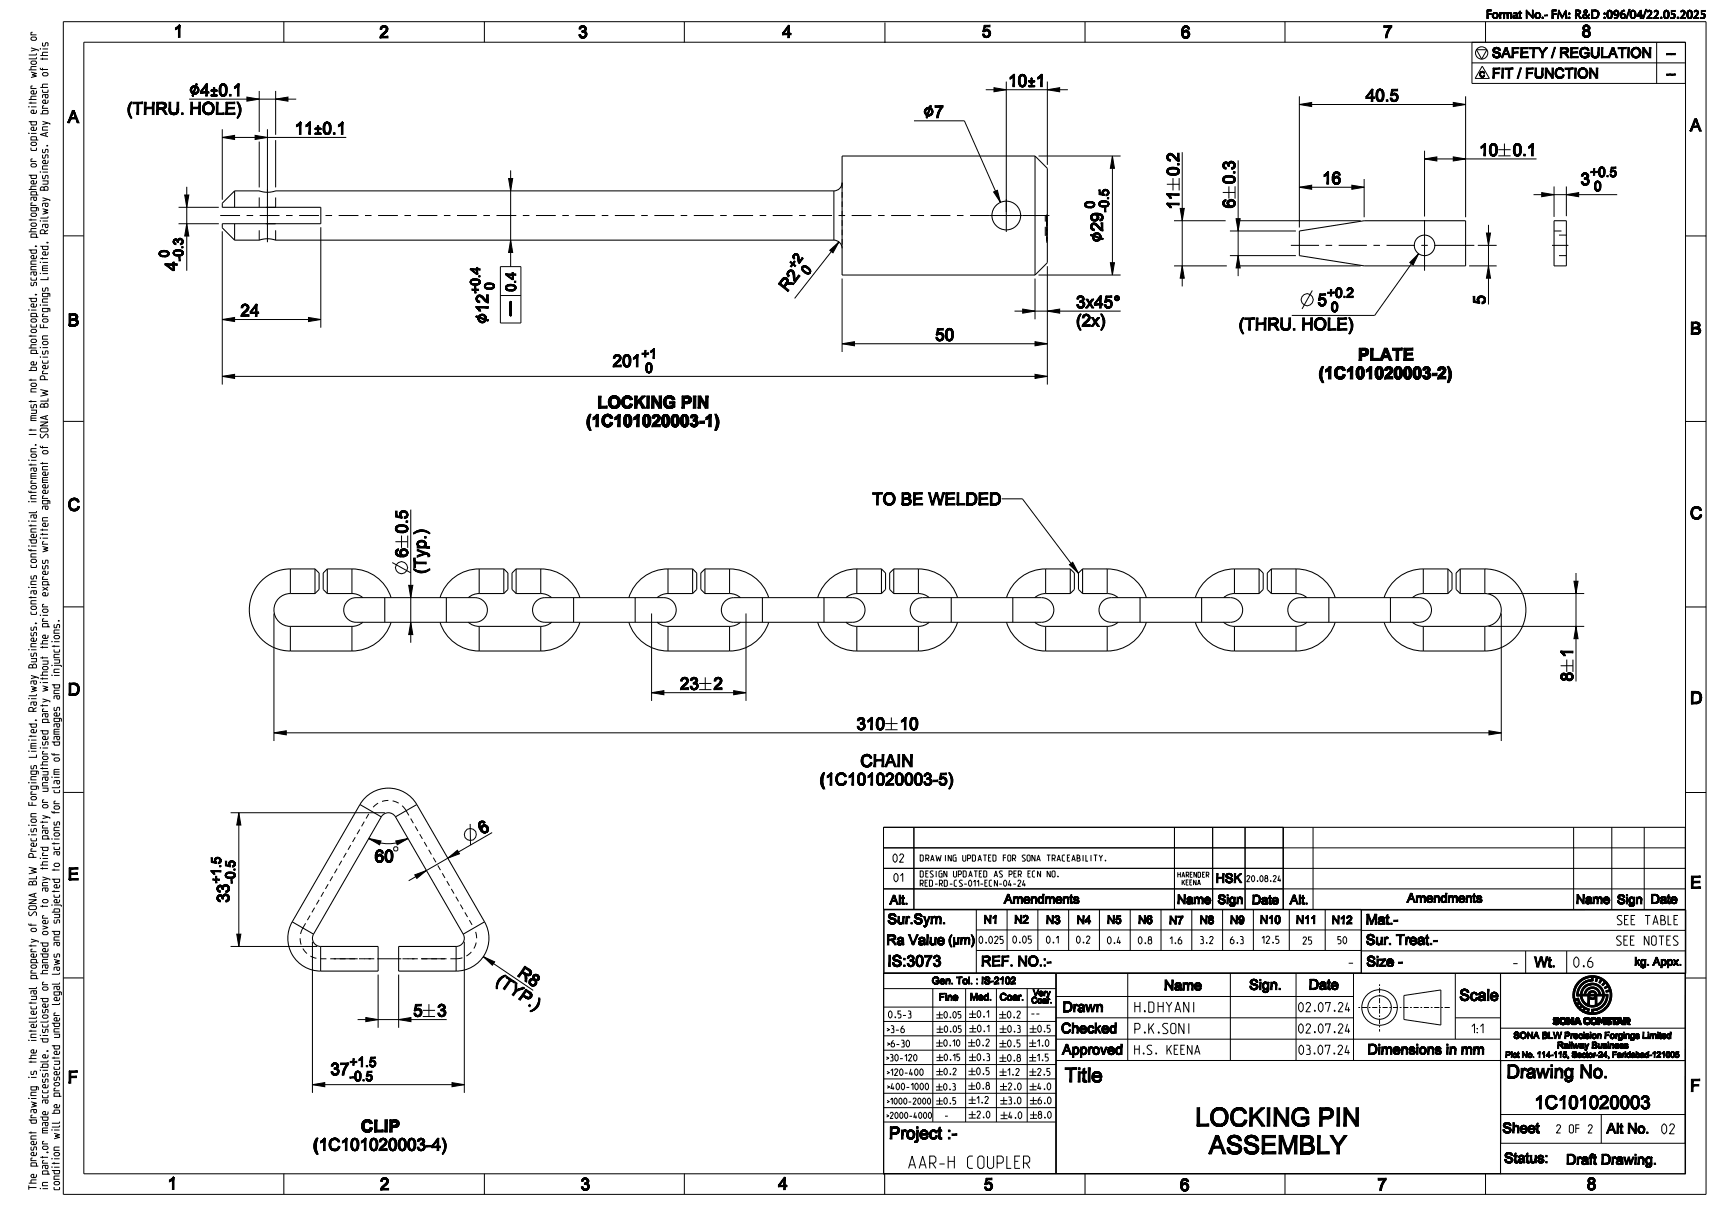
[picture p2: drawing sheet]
<svg xmlns="http://www.w3.org/2000/svg" width="420mm" height="297mm" viewBox="0 0 420 297" stroke-linecap="round" stroke-linejoin="round" font-family="sans-serif">
<defs><g id="words">
<g font-size="6.3">
<text x="290.7" y="274.4">LOCKING PIN</text>
<text x="296.3" y="281.1">ASSEMBLY</text>
</g>
<text font-size="4.9" x="256.6" y="263.6">Title</text>
<g font-size="4.5">
<text x="364.5" y="262.7">Drawing No.</text>
<text x="373.1" y="270.2">1C101020003</text>
</g>
<g font-size="4.2">
<text x="42.3" y="9.1">1</text>
<text x="92.4" y="9.2">2</text>
<text x="140.9" y="9.3">3</text>
<text x="190.6" y="9.2">4</text>
<text x="239.2" y="9.1">5</text>
<text x="287.7" y="9.3">6</text>
<text x="336.9" y="9.2">7</text>
<text x="385.3" y="9.1">8</text>
<text x="48.8" y="23.4">4±0.1</text>
<text x="245.6" y="21.1">10±1</text>
<text x="16.5" y="29.9">A</text>
<text x="30.9" y="27.9">(THRU. HOLE)</text>
<text x="227.6" y="28.7">7</text>
<text x="332.7" y="24.7">40.5</text>
<text x="71.8" y="32.7">11±0.1</text>
<text x="411.7" y="32">A</text>
<text x="360.3" y="38">10</text>
<text x="368.5" y="38">0.1</text>
<text x="287.3" y="42.9" transform="rotate(-90 287.3 42.9)">0.2</text>
<text x="300.9" y="44.9" transform="rotate(-90 300.9 44.9)">0.3</text>
<text x="322.1" y="44.9">16</text>
<text x="385" y="45.1">3</text>
<text x="287.3" y="51.1" transform="rotate(-90 287.3 51.1)">11</text>
<text x="300.9" y="50.7" transform="rotate(-90 300.9 50.7)">6</text>
<text x="268.7" y="56.4" transform="rotate(-90 268.7 56.4)">29</text>
<text x="43.2" y="66" transform="rotate(-90 43.2 66)">4</text>
<text x="191.8" y="71.3" transform="rotate(-52 191.8 71.3)">R2</text>
<text x="58.6" y="77.1">24</text>
<text x="119" y="76.2" transform="rotate(-90 119 76.2)">12</text>
<text x="321" y="74.5">5</text>
<text x="361.9" y="74.2" transform="rotate(-90 361.9 74.2)">5</text>
<text x="16.5" y="79.4">B</text>
<text x="227.8" y="83">50</text>
<text x="262.1" y="79.6">(2x)</text>
<text x="301.8" y="80.5">(THRU. HOLE)</text>
<text x="411.7" y="81.5">B</text>
<text x="149.2" y="89.4">201</text>
<text x="330.8" y="87.8">PLATE</text>
<text x="321.3" y="92.3">(1C101020003-2)</text>
<text x="145.5" y="99.5">LOCKING PIN</text>
<text x="142.8" y="104">(1C101020003-1)</text>
<text x="16.5" y="124.4">C</text>
<text x="212.5" y="123">TO BE WELDED</text>
<text x="99.3" y="130" transform="rotate(-90 99.3 130)">0.5</text>
<text x="411.7" y="126.5">C</text>
<text x="99.3" y="135.8" transform="rotate(-90 99.3 135.8)">6</text>
<text x="103.8" y="139.8" transform="rotate(-90 103.8 139.8)">(Typ.)</text>
<text x="383.2" y="160.2" transform="rotate(-90 383.2 160.2)">1</text>
<text x="383.2" y="166" transform="rotate(-90 383.2 166)">8</text>
<text x="16.5" y="169.4">D</text>
<text x="165.7" y="168">23</text>
<text x="173.8" y="168">2</text>
<text x="411.7" y="171.5">D</text>
<text x="208.7" y="177.8">310</text>
<text x="219.2" y="177.8">10</text>
<text x="199.2" y="191.3">1C101020003-5)</text>
<text x="199.7" y="191.3">(</text>
<text x="209.8" y="186.8">CHAIN</text>
<text x="117.5" y="203.4" transform="rotate(-30 117.5 203.4)">6</text>
<text x="16.5" y="214.4">E</text>
<text x="55.9" y="219.9" transform="rotate(-90 55.9 219.9)">33</text>
<text x="411.7" y="216.5">E</text>
<text x="120.6" y="239.5" transform="rotate(34 120.6 239.5)">(TYP.)</text>
<text x="125.9" y="237.7" transform="rotate(34 125.9 237.7)">R8</text>
<text x="100.7" y="247.7">5</text>
<text x="106.5" y="247.7">3</text>
<text x="16.5" y="263.9">F</text>
<text x="80.5" y="261.9">37</text>
<text x="411.7" y="266">F</text>
<text x="87.9" y="275.8">CLIP</text>
<text x="75.8" y="280.3">1C101020003-4)</text>
<text x="76.3" y="280.3">(</text>
<text x="216.6" y="277.5">Project :-</text>
<text x="40.8" y="289.8">1</text>
<text x="92.6" y="289.9">2</text>
<text x="141.5" y="290">3</text>
<text x="189.6" y="289.8">4</text>
<text x="239.7" y="290">5</text>
<text x="287.5" y="290.1">6</text>
<text x="335.6" y="290">7</text>
<text x="386.6" y="289.9">8</text>
</g>
<text font-size="3.9" x="221" y="284.7">AAR-H COUPLER</text>
<g font-size="3.8">
<text x="216.2" y="235.5">IS:3073</text>
<text x="354.6" y="243.8">Scale</text>
</g>
<g font-size="3.5">
<text x="368" y="14.1">SAFETY / REGULATION</text>
<text x="405" y="14.1">--</text>
<text x="368" y="19.1">FIT / FUNCTION</text>
<text x="405" y="19.1">--</text>
<text x="216.2" y="225.1">Sur.Sym.</text>
<text x="332.7" y="225.2">Mat.-</text>
<text x="215.9" y="230.2">Ra Value</text>
<text x="332.8" y="230.2">Sur. Treat.-</text>
<text x="239" y="235.4">REF. NO.:-</text>
<text x="332.9" y="235.5">Size -</text>
<text x="373.8" y="235.6">Wt.</text>
<text x="284" y="241.3">Name</text>
<text x="303.1" y="241.1">Sign.</text>
<text x="318.3" y="241.1">Date</text>
<text x="258.1" y="251.7">Checked</text>
<text x="258.6" y="246.5">Drawn</text>
<text x="257.9" y="256.9">Approved</text>
<text x="330.7" y="256.9">Dimensions in mm</text>
<text x="365.3" y="276">Sheet</text>
<text x="389.3" y="276.1">Alt No. 02</text>
<text x="364.5" y="283.3">Status: Draft Drawing.</text>
</g>
<g font-size="3.3">
<text x="387.4" y="43.1">+0.5</text>
<text x="389.4" y="46.5">0</text>
<text x="266.7" y="49.7" transform="rotate(-90 266.7 49.7)">0</text>
<text x="270.1" y="51.7" transform="rotate(-90 270.1 51.7)">-0.5</text>
<text x="41.1" y="61.6" transform="rotate(-90 41.1 61.6)">0</text>
<text x="44.6" y="63.7" transform="rotate(-90 44.6 63.7)">-0.3</text>
<text x="193.5" y="65.8" transform="rotate(-52 193.5 65.8)">+2</text>
<text x="117" y="71.6" transform="rotate(-90 117 71.6)">+0.4</text>
<text x="120.4" y="69.6" transform="rotate(-90 120.4 69.6)">0</text>
<text x="197.4" y="66.4" transform="rotate(-52 197.4 66.4)">0</text>
<text x="323.3" y="72.5">+0.2</text>
<text x="325.3" y="76">0</text>
<text x="156.2" y="87.4">+1</text>
<text x="158.2" y="90.8">0</text>
<text x="53.8" y="215.3" transform="rotate(-90 53.8 215.3)">+1.5</text>
<text x="57.3" y="215.3" transform="rotate(-90 57.3 215.3)">-0.5</text>
<text x="328.4" y="235.6">-</text>
<text x="368.5" y="235.7">-</text>
<text x="382.9" y="235.7">0.6</text>
<text x="276" y="246.6">H.DHYANI</text>
<text x="276" y="251.8">P.K.SONI</text>
<text x="85.1" y="259.9">+1.5</text>
<text x="85.1" y="263.4">-0.5</text>
</g>
<g font-size="3.1">
<text x="295.8" y="215.1">HSK</text>
<text x="216.8" y="220.3">Alt.</text>
<text x="244.6" y="220.1">Amendments</text>
<text x="286.7" y="220.2">Name</text>
<text x="296.6" y="220.2">Sign</text>
<text x="305" y="220.3">Date</text>
<text x="314.2" y="220.3">Alt.</text>
<text x="342.8" y="219.9">Amendments</text>
<text x="383.9" y="220.2">Name</text>
<text x="393.9" y="220.2">Sign</text>
<text x="402.1" y="220.1">Date</text>
<text x="231" y="230.1">(µm)</text>
</g>
<g font-size="2.9">
<text x="355.4" y="4.5">Format No.- FM: R&amp;D :096/04/22.05.2025</text>
<text x="393.6" y="225.3">SEE TABLE</text>
<text x="393.6" y="230.3">SEE NOTES</text>
<text x="315.7" y="246.5">02.07.24</text>
<text x="315.7" y="251.7">02.07.24</text>
<text x="357.4" y="251.7">1:1</text>
<text x="276" y="256.9">H.S. KEENA</text>
<text x="315.7" y="256.9">03.07.24</text>
</g>
<g font-size="2.8">
<text x="239.6" y="225">N1</text>
<text x="247.1" y="225">N2</text>
<text x="254.8" y="225.1">N3</text>
<text x="262.3" y="225.1">N4</text>
<text x="269.7" y="225">N5</text>
<text x="277.3" y="225.1">N6</text>
<text x="284.8" y="225.2">N7</text>
<text x="292.2" y="225.1">N8</text>
<text x="299.6" y="225.1">N9</text>
<text x="306.9" y="225">N10</text>
<text x="315.7" y="225.1">N11</text>
<text x="324.4" y="225.1">N12</text>
<text x="398.2" y="235.2">kg. Appx.</text>
</g>
<g font-size="2.6">
<text x="217.4" y="210.1">02</text>
<text x="217.4" y="214.8">01</text>
<text x="379.2" y="276">2 OF 2</text>
</g>
<g font-size="2.4">
<text x="8.9" y="86.1" transform="rotate(-90 8.9 86.1)">photocopied, scanned, photographed or copied either wholly o</text>
<text x="11.7" y="92.5" transform="rotate(-90 11.7 92.5)">Precision Forgings Limited, Railway Business. Any breach of this</text>
<text x="8.9" y="184.5" transform="rotate(-90 8.9 184.5)">Limited, Railway Business, contains confidential information. It must not be</text>
<text x="11.7" y="192.8" transform="rotate(-90 11.7 192.8)">unauthorised party without the prior express written agreement of SONA BLW</text>
<text x="14.5" y="193.1" transform="rotate(-90 14.5 193.1)">claim of damages and injunctions.</text>
<text x="223.4" y="239.8">Gen. Tol. : IS-2102</text>
<text x="228.2" y="243.8">Fine</text>
<text x="236" y="243.7">Med.</text>
<text x="242.9" y="243.7">Coar.</text>
<text x="8.9" y="290.2" transform="rotate(-90 8.9 290.2)">The present drawing is the intellectual property of SONA BLW Precision Forgings</text>
<text x="11.7" y="290.2" transform="rotate(-90 11.7 290.2)">in part,or made accessible, disclosed or handed over to any third party or</text>
<text x="14.5" y="290.2" transform="rotate(-90 14.5 290.2)">condition will be prosecuted under legal laws and subjected to actions for</text>
</g>
<g font-size="2.3">
<text x="238.1" y="229.9">0.025</text>
<text x="246.4" y="229.8">0.05</text>
<text x="254.6" y="229.8">0.1</text>
<text x="262.1" y="229.8">0.2</text>
<text x="269.6" y="230">0.4</text>
<text x="277.2" y="230">0.8</text>
<text x="284.7" y="230">1.6</text>
<text x="292.2" y="229.9">3.2</text>
<text x="299.5" y="229.9">6.3</text>
<text x="307" y="229.9">12.5</text>
<text x="317.4" y="230">25</text>
<text x="325.9" y="229.9">50</text>
</g>
<g font-size="2.2">
<text x="215.7" y="251.6">&gt;3-6</text>
<text x="216.1" y="248">0.5-3</text>
<text x="250.9" y="247.7">--</text>
<text x="364.6" y="253.1">SONA BLW Precision Forgings Limited</text>
<text x="377.4" y="255.5">Railway Business</text>
</g>
<g font-size="2.1">
<text x="250.7" y="244.4">Coar.</text>
<text x="251.3" y="242.6">Very</text>
<text x="215.7" y="255.1">&gt;6-30</text>
<text x="215.4" y="258.5">&gt;30-120</text>
<text x="215.6" y="262">&gt;120-400</text>
<text x="215.6" y="265.5">&gt;400-1000</text>
<text x="230" y="272.5">-</text>
</g>
<g font-size="2">
<text x="223.9" y="209.8">DRAWING UPDATED FOR SONA TRACEABILITY.</text>
<text x="223.9" y="213.7">DESIGN UPDATED AS PER ECN NO.</text>
<text x="223.9" y="215.9">RED-RD-CS-011-ECN-04-24</text>
<text x="303.3" y="214.8">20.08.24</text>
<text x="360.8" y="257.7">Plot No. 114-115, Sector-24, Faridabad-121005</text>
<text x="215.6" y="269">&gt;1000-2000</text>
<text x="215.7" y="272.5">&gt;2000-4000</text>
</g>
<text font-size="1.9" x="360.4" y="18.8">C</text>
<g font-size="1.6">
<text x="286.9" y="213.8">HARENDER</text>
<text x="287.8" y="215.6">KEENA</text>
</g>
</g></defs>
<g fill="#000">
<path d="M363.6 13.2l.3 .1zM363.6 13.4h.4zM363.7 13.5l.3 .1zM363.7 13.6h.4zM363.7 12.1h.4zM363.7 12.2l.3 .1zM363.7 12.3h.4zM363.7 12.1l.4-.1zM363.7 12.4h.4zM363.7 16.6h1.7l-1.3 .3zM364.1 17.9v1.2h-.4zM363.7 12.5h.5z"/>
<path d="M363.7 13.7h.5zM363.8 12l.4-.1zM363.8 12.5h.6zM363.8 11.9h.5zM363.8 13.8h.7zM363.8 12.6h.8zM363.9 11.8h1.4zM363.9 12.7h1zM363.9 13.9l1.5-.1zM363.9 11.7h1.3zM363.6 13.2l.3 .1-.3 .1zM364 12.7h1.1z"/>
<path d="M363.7 13.5h.3zM363.6 13.4h.4l-.3 .1zM364 14l1.3-.1zM364 11.7h1.2zM363.7 12.2l.3-.1zM363.7 12.1h.3zM364.1 12.8h1.1zM364.1 16.9l1.3-.3v.3zM364.1 17.9l1.1-.3v.3zM364.1 17.6h1.1l-1.1 .3zM364.1 17.6l-.4 1.5zM363.7 12.5l.4-.1z"/>
<path d="M363.7 13.7h.4zM364.1 14h1.1zM364.1 11.6h1zM363.8 12h.3zM363.8 12.5h.4zM363.8 13.8l.5-.1zM364.2 11.6h.7zM363.8 11.9h.4zM363.8 12.5h.5zM363.8 13.8h.6zM364.3 11.6h.5zM363.8 12.6h.6z"/>
<path d="M364.2 14.1l.9-.1zM364.2 12.9l1-.1zM364.4 12.9h.9zM363.8 12.6h.7zM364.4 11.6h.3zM363.8 11.9h.6zM364.5 14.1h.4zM364.5 12.9h.9zM363.9 13.9l.8-.1zM363.8 11.9l.8-.1zM363.9 11.8h.7zM363.9 12.7l.9-.1z"/>
<path d="M364.3 11.6h.4zM364.6 11.8h.7zM363.9 13.9l.9-.1zM364.5 14.1h.3zM364.7 13l.7-.1zM364.8 13h.7zM364.8 13.8h.6zM364.2 11.6h.6zM364.7 11.9l.6-.1zM364.8 11.9h.6zM364.4 14.1l.7-.1zM364.9 14.1l.2-.1z"/>
<path d="M364.4 14.1h.5zM364.1 11.6h.8zM364.9 13h.6zM365 13.8l.5-.1zM364.9 11.9h.5zM365 12h.4zM365 13.7h.5zM365 13.1l.5-.1zM364 11.7l1.1-.1zM365.1 12l.4 .1zM365.1 13.1h.4zM365.1 12.1l.4 .1z"/>
<path d="M365.1 13.1l.4 .1zM365.1 13.6h.4zM364.1 14h1zM365.2 12.2l.3 .1zM365.2 13.2l.4 .1zM365.2 13.3l.4 .1zM365.2 13.5h.4zM364 14h1.2zM365.2 13.4h.4zM363.9 13.9h1.4zM364.9 13.8h.5zM365.1 13.7h.4z"/>
<path d="M365.2 13.5l.3 .1h-.3zM365.2 13.4l.4 .1zM366.4 13.3l-.3 .8h-.3zM366.5 13h.8l-.9 .3zM366.5 13l-.7 1.1zM366.7 11.6h.4l-.2 .2zM366.7 12.3l-.9 1.8zM366.8 12.1l-1 2zM366.9 11.8l-1.1 2.3zM366.7 11.6l.2 .2-1.1 2.3zM367.1 11.6l-.2 .3zM367.1 11.6l-.1 .5z"/>
<path d="M367.1 11.6l-.1 .6zM367.1 11.6v.8zM367.1 11.6l.2 1.4-.2-.6zM366.4 13.3l.9-.3 .1 .3zM367.1 11.6l.3 1.7zM366.6 16.9l2-.3zM367.1 11.6l.6 2.5zM367.1 11.6l1 2.5h-.4zM366.6 16.6h2l-2 .3zM46.4 21.8l.3-.1zM46.4 21.9l.3-.1zM46.4 22.1h.3z"/>
<path d="M46.4 21.7l.3-.1zM46.4 22.2h.3zM46.4 21.5h.4zM46.5 22.3l.3 .1zM46.5 21.4l.5-.1zM46.5 22.5h.5zM46.6 21.3h.4zM46.4 22.1l.3-.2zM46.4 21.9h.3l-.3 .2zM46.7 21.2l1.4-.1zM46.4 21.8h.3l-.3 .1zM46.4 21.7h.3l-.3 .1z"/>
<path d="M46.4 22.1h.3l-.3 .1zM46.7 22.7h1.5zM46.5 22.3h.3zM46.4 22.2h.3l-.2 .1zM46.4 21.7l.4-.2zM46.4 21.5h.4l-.4 .2zM46.5 22.5l.4-.1zM46.8 22.8l1.3-.1zM46.8 23.2l.4-.3zM46.8 23.3l.4-.4zM46.8 23.3l.4-.4-.1 .4zM46.9 23.4l.2-.1z"/>
<path d="M46.9 23.4h.2zM46.9 21l1.2 .1zM46.4 21.5l.5-.1zM46.5 21.4h.4l-.5 .1zM46.9 22.9l1.1-.1zM46.9 22.9h.9zM46.6 22.6h.4zM47 21l.6-.1zM47.8 21.3l-.5 1.4-.3-.1zM46.8 23.3h.3zM46.6 21.3l.5-.1zM46.6 21.3l.6-.1z"/>
<path d="M46.9 22.9h.3l-.4 .3zM47.3 20.9h.2zM46.6 21.3l.7-.1zM46.7 21.2h.6l-.7 .1zM46.6 22.6l.7 .1zM46.7 22.7h.7zM47.3 21.2l.8-.1zM46.7 22.7h.8zM47.2 22.9h.5zM47.4 22.9h.3zM47.4 21.2l.7-.1zM47.1 20.9h.5z"/>
<path d="M47.1 20.9h.4zM47.5 21.2l.6-.1zM47.5 21.2l.6-.1 .1 .1zM47.5 21.2h.7zM47.5 22.7l.7-.2zM47.6 20.9l.4-.3-.1 .4zM47.6 22.6l.6-.1zM47.7 20.5h.3zM47.7 22.6l.5-.1zM47.5 21.2l.3 .1-.8 1.3zM47.2 22.9h.6zM47 21h.9z"/>
<path d="M46.9 21h1zM46.8 22.8h1.2zM47.6 20.9l.4-.4zM47.7 20.5h.3l-.4 .4zM47.6 20.9l.4-.3zM46.8 21.1h1.3zM46.7 22.7h1.4zM54.2 33.5l3-.5v1zM60.2 23.7l3 .5-3 .5zM62.2 33l3 .5-3 .5zM67.2 24.2l3-.5v1zM225.2 27.1l.3-.1z"/>
<path d="M225.2 27.2l.3-.1zM225.2 27.3l.3 .1zM225.2 26.9h.4zM225.2 27.5h.4zM225.3 26.8l.4-.1zM225.3 27.6l.4 .1zM225.3 26.7l.5-.1zM225.4 27.8h.4zM225.4 26.6h.5zM225.2 27.3l.3-.1zM225.2 27.2h.3l-.3 .1zM225.5 26.5l1.4-.1z"/>
<path d="M225.2 27.1h.3l-.3 .1zM225.2 26.9l.3 .1-.3 .1zM225.2 27.3l.3 .1-.3 .1zM225.5 28l1.5-.1zM225.3 27.6h.3zM225.2 27.5h.4l-.3 .1zM225.2 26.9l.4-.1zM225.3 26.8h.3l-.4 .1zM225.4 27.8l.3-.1zM225.7 28.1l1.2-.1zM225.7 28.5l.4-.3zM225.7 28.6l.4-.4-.2 .4z"/>
<path d="M225.7 28.6h.2zM225.7 28.7l.2-.1zM225.7 26.3l1.2 .1zM225.3 26.7h.4l-.4 .1zM225.8 28.1h1zM225.8 28.1l.8 .1zM225.4 26.6h.4zM225.4 27.9l.5-.1zM225.8 28.7h.1zM225.8 26.2h.6zM226.6 26.6l-.4 1.3-.3-.1zM225.7 28.7h.2z"/>
<path d="M225.4 26.6l.6-.1zM225.4 26.6l.7-.1zM225.8 28.1l.3 .1-.4 .3zM226.1 26.2h.2zM225.4 26.6l.8-.1zM225.5 26.5h.7l-.8 .1zM225.4 27.9h.8zM225.5 28l.7-.1zM225.5 28l.8-.1zM226.2 26.5l.7-.1zM225.5 28l.9-.1zM226.1 28.2h.4z"/>
<path d="M226.3 28.2h.2zM226.3 26.5l.6-.1zM226 26.2h.4zM226 26.2h.3zM226.3 26.5l.6-.1 .1 .1zM226.3 26.5h.7zM226.4 27.9l.7-.1zM226.4 26.2l.4-.3-.1 .4zM226.5 25.8h.3zM226.5 27.9l.6-.1zM226.6 25.8h.2zM226.3 26.5l.3 .1-.7 1.2z"/>
<path d="M226.1 28.2h.5zM225.8 26.2l.9 .1zM225.7 26.3h1zM226.6 25.8l.2-.1zM225.7 28.1h1.1zM226.4 26.2l.4-.4zM226.5 25.8h.3l-.4 .4zM226.4 26.2l.5-.3zM225.6 26.4h1.3zM225.5 28h1.4zM242.2 21.4l3 .5-3 .5zM255.2 21.9l3-.5v1z"/>
<path d="M271 38l.5 3h-1zM316.5 25.5l3-.5v1zM347 38.7l3-.5v1zM354 25l3 .5-3 .5zM354 38.2l3 .5-3 .5zM45.5 54.5l.5 3h-1zM45 47.5h1l-.5 3zM123.9 43.5h1l-.5 3zM124.4 58.5l.5 3h-1zM202.1 61l2.3-2.1-1.5 2.7zM242.1 46.8l.9-.4 .7 2.9zM264.6 50.1l.1 .4z"/>
<path d="M264.7 50.2l.1 .4zM264.8 50.3l.1 .3zM265.8 57.2l.4 .4zM265.8 57.2l.4 .4-.4-.2zM265.8 57.1l.4 .5zM266.1 50.3l.1 .2zM266.2 57.7v.2zM266.2 57.6v.4zM266.2 57.7v.3zM265.9 57.2l.4 .1-.1 .3zM266.2 50.2l.1 .3zM266.2 50.2v.3z"/>
<path d="M266.2 57.6v.5zM266.3 57.3l-.1 .8zM266.3 57.3v1zM266.4 57.1l-.1 1.2zM266.3 50.2v.3zM266.4 57.1v1.3zM266.4 50.1l-.1 .4zM266.4 57.1v1.4zM266.4 57.1v.7zM266.4 57.1v.6zM266.5 57l-.1 .7v-.6zM266.4 57.8l.2 .8z"/>
<path d="M266.5 57l-.1 .7zM266.5 57.9l.1 .7zM266.5 58l.1 .6zM266.5 57.4l1.3 .7-1.4-.4zM266.5 58.1l.1 .5zM266.6 58.2l.1 .4zM266.7 58.3l.1 .4zM266.8 58.4l.1 .4zM266.8 58.4l.1 .4-.1-.1zM266.9 58.4v.4zM267 58.5v.3zM267.1 58.5l.1 .3h-.2z"/>
<path d="M267.1 58.5l.1 .3zM267.2 58.5l.1 .3zM267.2 58.5l.1 .3h-.1zM267.3 58.5v.3zM267.4 58.5l.1 .2-.2 .1zM267.4 58.5l.1 .2zM267.5 58.4l.1 .3zM267.5 58.4l.1 .3h-.1zM267.6 58.4v.3zM267.6 58.3l.1 .3zM267.6 58.3v.4zM267.8 58.2l-.1 .4z"/>
<path d="M267.8 58.1l.1 .4zM266.5 57.4l1.4 .4-.1 .3zM267.8 56.9l.1 .6zM267.9 57.8v.7zM267.8 56.9l.1 .7zM267.9 57l.1 1.5zM267.9 57.6l.1 .9zM267.9 57.7l.1 .8zM267.9 57.8l.1 .7zM268 57.1v1.4zM268 57.1l.1 1.2zM268.1 57.2v1.1z"/>
<path d="M268.1 57.2v1zM268.2 57.3l-.1 .9zM268.2 57.3v.6zM268.2 57.5v.4zM268.2 57.5v.2zM268.2 57.9l.3 .4-.4-.1zM268.2 57.9l.3 .4zM268.2 57.9l.4 .4zM268.2 57.9l.4 .1v.3zM268.6 58v.3zM268.6 58.1v.2zM268.6 58.1l.1 .2z"/>
<path d="M268.7 58.1v.2zM268.7 58.1v.1zM287.5 50.8h1l-.5 3zM301.1 53.3h1l-.5 3zM316.5 45.6l3-.5v1zM329.3 45.1l3 .5-3 .5zM362.1 56.8h1l-.5 3zM375.6 46.9l3 .5-3 .5zM381.6 47.4l3-.5v1zM388.5 45.2l.3-.1zM388.5 45.4l.3-.2v.2zM388.5 45.5l.3 .1z"/>
<path d="M388.5 45.7h.3zM388.5 45l.3-.1zM388.5 45.8l.3-.1zM388.5 44.8h.3zM388.5 45.9h.3zM388.5 44.7l.4-.1zM388.5 46l.3 .1zM388.6 44.6l.4-.1zM388.6 46.2h.4zM388.5 45.2h.3l-.3 .2zM388.5 45.5l.3-.1v.1zM388.5 45.4h.3l-.3 .1z"/>
<path d="M388.5 45.5l.3 .1-.3 .1zM388.5 45.2l.3-.2zM388.5 45h.3l-.3 .2zM388.5 45.8l.3 .1h-.3zM388.5 44.8l.3 .1-.3 .1zM388.5 46l.3-.1zM388.5 44.8l.3-.1zM388.5 44.7h.3l-.3 .1zM388.6 46.2l.3-.1zM388.6 44.6h.3zM388.6 44.4l.4 .1zM39.1 62.1l.1 .3z"/>
<path d="M39.2 62.1l.1 .4zM39.2 62.2l.1 .3zM39.3 62.2l.1 .3zM39.4 62.2v.3zM39.5 62.2l.1 .3h-.2zM39.5 62.2l.1 .3zM39.6 62.2l.2 .4zM39.6 62.2l.2 .4-.2-.1zM39.7 62.3l.1 .3zM39.8 62.3l.2 .3h-.2zM39.8 62.3h.2v.3zM40 62.3h.1v.3z"/>
<path d="M40 62.3l.1 .3h-.1zM40.1 62.3h.1l-.1 .3zM40.2 62.3l.1 .3h-.2zM40.2 62.3l.2-.1-.1 .4zM40.4 62.2l-.1 .4zM40.4 62.2v.3zM40.5 62.2l.1 .3h-.2zM40.5 62.2l.1 .3zM40.6 62.2l.1 .3zM40.6 62.2v.3zM40.7 62.2l.1 .2zM40.7 62.2v.3z"/>
<path d="M40.8 62.1v.3zM54.2 77.8l3-.5v1zM75.2 77.3l3 .5-3 .5zM116 77.1v.2zM116 77l.1 .3zM116.1 77l.4 .4zM116.1 77l.4 .4-.4-.1zM116.5 77.5v.2zM116.5 77.4v.5zM116.5 77.5v.4zM116.2 77l.4 .1-.1 .3zM116.5 77.4v.6z"/>
<path d="M116.6 77.1l-.1 .9zM116.6 77.1v1zM116.6 77v1.1zM116.6 77l.1 1.2zM116.6 77l.1 1.3zM116.6 77l.1 .7zM116.6 77l.1 .6zM116.6 77l.2-.2-.1 .7zM116.7 77.7l.2 .7zM116.8 76.8l-.1 .7zM116.8 77.8l.1 .6zM116.8 77.9l.1 .5z"/>
<path d="M116.8 77.2l1.3 .8-1.4-.5zM116.8 78l.1 .4zM116.9 78l.1 .5zM117 78.1l.1 .5zM117 78.2l.1 .4zM117.1 78.2l.1 .4zM117.1 78.2l.1 .4h-.1zM117.2 78.3v.3zM117.3 78.3v.3zM117.4 78.3l.1 .3h-.2zM117.4 78.3l.1 .3zM117.5 78.4l.1 .2z"/>
<path d="M117.5 78.4l.1 .2h-.1zM117.6 78.3v.3zM117.7 78.3l.1 .3h-.2zM117.7 78.3l.1 .3zM117.8 78.3l.1 .2zM117.8 78.3l.1 .2-.1 .1zM117.9 78.2v.3zM117.9 78.2l.1 .3zM118 78.1v.4zM118.1 78l.1 .4zM118.1 78l-.1 .5zM116.8 77.2l1.4 .5-.1 .3z"/>
<path d="M118.1 76.8l.1 .5zM118.1 76.8l.1 .6zM118.2 77.7v.7zM118.1 76.8l.1 .7zM118.2 76.8l.1 1.5zM118.2 77.5l.1 .8zM118.2 77.6l.1 .7zM118.3 77v1.3zM118.3 77l.1 1.2zM118.4 70v.4zM118.4 77.1v1.1zM118.4 77.1v1z"/>
<path d="M118.4 77.2v.9zM118.4 70l.1 .4zM118.4 77.2l.1 .6zM118.5 77.3v.5zM118.5 77.3v.3zM118.5 77.8l.3 .4-.4-.1zM118.5 70.1v.3zM118.6 70.1l.1 .4zM118.7 70.2l.1 .3h-.1zM118.5 77.8l.3 .4zM118.7 70.2l.1 .3zM118.8 70.2l.2 .3z"/>
<path d="M118.8 70.2l.2 .3h-.2zM118.5 77.8l.4 .4zM118.5 77.8l.4 .1v.3zM118.9 77.9v.3zM118.9 77.9l.1 .2zM119 77.9v.2zM119 70.2v.3zM119.1 70.2l.1 .3h-.2zM119.1 70.2h.1v.3zM119.2 70.2h.2v.3zM119.2 70.2l.2 .3h-.2zM119.4 70.2h.1l-.1 .3z"/>
<path d="M119.5 70.2v.3h-.1zM119.5 70.2h.1l-.1 .3zM119.6 70.2l-.1 .3zM119.6 70.2l.1 .3zM119.7 70.2l.1 .2-.1 .1zM119.7 70.2l.1 .2zM119.8 70.1l.1 .3zM119.8 70.1v.3zM119.9 70.1v.3zM120 70.1v.3zM120 70.1l-.1 .3zM120.1 70l-.1 .4z"/>
<path d="M123.2 66.7l1.6 1.4zM123.2 66.7l1.6 1.4-1.6-1.1zM123.2 70v.2zM123.2 70v.3zM123.2 69.9v.4zM123.2 69.8v.7zM123.2 69.9v.6zM123.2 69.7v.8zM123.3 69.7v.8zM123.2 69.7l.1 .8zM123.3 69.6v.9zM123.3 69.6l.1 1z"/>
<path d="M123.3 69.6l.1 .5zM123.4 69.5v.6zM123.4 70.1l.1 .6zM123.4 70.2l.1 .5zM123.4 69.5v.5zM123.4 69.5l.1 .4zM123.5 69.5v.4zM123.5 70.3v.4zM123.5 70.4l.1 .4zM123.5 69.5v.3zM123.6 69.5l-.1 .3zM123.6 70.4l.1 .4z"/>
<path d="M123.6 69.5v.2zM123.6 69.4v.3zM123.7 70.5v.3zM123.7 70.5l.2 .4zM123.7 70.5l.2 .4-.2-.1zM123.6 69.4l.1 .3zM123.7 69.4v.3zM123.7 69.4l.1 .3zM123.8 69.3v.4zM123.8 70.5l.1 .4zM123.9 70.5l.1 .4h-.1zM123.8 69.3h.2l-.1 .3z"/>
<path d="M124 69.3v.3zM123.9 70.5l.1 .4zM124 69.3h.1l-.1 .3zM124 70.6l.2 .3zM124 70.6l.2 .3h-.2zM124.1 69.3l.1 .3h-.2zM124.1 69.3h.2l-.1 .3zM124.2 70.6h.1l-.1 .3zM124.3 69.3v.3h-.1zM124.3 70.6l.1 .3h-.2zM124.3 70.6h.1v.3zM124.3 69.3l.1 .3h-.1z"/>
<path d="M124.3 69.3h.1v.3zM124.4 69.3l.2 .3h-.2zM124.4 70.6h.2v.3zM124.4 70.6l.2 .3h-.2zM124.4 69.3h.2v.3zM124.6 70.6h.1l-.1 .3zM124.6 69.3l.1 .3h-.1zM124.7 70.6l.1 .3h-.2zM124.6 69.3h.2l-.1 .3zM124.7 70.6h.1v.3zM123.7 67l1.1 .8v.3zM123.2 66.7l1.6 .3h-1.1z"/>
<path d="M123.2 66.7h1.6v.3zM124.8 66.4l.3 1.7zM124.8 66.7l.3 1.4zM124.8 67l.3 1.1-.3-.3zM124.8 67.8l.3 .3h-.3zM124.8 69.3v.3h-.1zM124.8 70.6l.1 .3h-.1zM124.8 70.6l.1 .3zM124.8 69.3l.1 .3zM124.8 69.3h.2l-.1 .3zM124.9 70.6l.1 .2-.1 .1zM125 69.3v.4z"/>
<path d="M124.9 70.6l.1 .2zM125 70.5l.2 .3zM125 70.5v.3zM124.8 66.4l.3 .6v1.1zM124.8 66.4l.3 .3v.3zM124.8 66.4h.3v.3zM125.1 66.7l.6 .3h-.6zM125 69.3l.1 .4zM125 69.3l.1 .1v.3zM125.1 69.4l.1 .3zM125.1 70.5l.1 .3zM125.2 70.5l.1 .3z"/>
<path d="M125.2 70.5v.3zM125.3 69.4v.4zM125.3 68.5l.4 .3h-.4zM125.3 70.4v.4zM125.4 70.3v.4zM125.4 69.5v.4zM125.4 70.2v.5zM125.4 70v.7zM125.4 70.1v.6zM125.4 69.5v.5zM125.5 69.6l-.1 1.1zM125.5 69.6v1z"/>
<path d="M125.5 69.6l.1 .9zM125.6 69.7v.8zM125.6 69.7v.7zM125.6 69.7l.1 .6zM125.7 69.9v.4zM125.3 68.5h.4v.3zM125.1 66.7h.6v.3zM125.7 69.9v.3zM125.7 70v.2zM249.2 75.3l3 .5-3 .5zM255.2 75.8l3-.5v1zM262.3 74.3l.4-.1v.2z"/>
<path d="M262.4 72.8h.4zM262.4 74.5h.4zM262.4 72.7h.4zM262.4 74.6l.5 .1zM262.4 72.5h.5zM262.5 74.7l.6 .1zM262.5 72.4h.7zM262.6 74.9l1.4-.1-.2 .2zM262.6 72.3h1.3zM262.3 74.3l.4 .1-.3 .1zM262.4 72.7l.4 .1h-.4zM262.8 75h1z"/>
<path d="M262.8 72.2h1zM262.4 74.6h.4zM262.4 74.5h.4l-.4 .1zM262.4 72.7l.4-.1zM262.4 72.5l.4 .1-.4 .1zM262.9 72.1h.7zM262.5 74.7h.5zM262.4 74.6l.5 .1h-.4zM262.4 72.5h.6zM263.1 72.1h.3zM262.4 72.5l.7-.1zM262.6 74.9l.6-.1z"/>
<path d="M262.5 74.7l.6 .1-.5 .1zM262.9 75.1l.7-.1zM263.1 75.1l.5-.1zM262.4 72.5l.8-.1zM262.5 72.4h.7l-.8 .1zM263.2 73.3h.7zM263.2 73.3h.7l-.9 .3zM263.1 73.3l-.1 .3zM262.6 74.9l.7-.1zM263.2 72.4h.7zM263.3 73.3h.6zM262.6 74.9l.8-.1z"/>
<path d="M263.2 73.6h.8zM262.9 72.1h.6zM262.9 72.1h.5zM263.4 74.8l.7-.1zM262.6 74.9l1.4-.1zM263.3 73.6h.7zM263.4 72.4h.5zM263.4 73.3l.6-.1zM263.1 75.1h.4zM263.5 72.5h.5zM263.4 73.6h.6zM263.5 73.6l.6 .1z"/>
<path d="M263.6 73.2l.4-.1zM262.8 72.2h.9zM262.8 72.2l.8-.1zM263.6 72.5h.4zM263.6 74.7l.6-.2zM263.6 74.7l.6-.2-.1 .2zM263.6 72.6h.5zM262.8 75h.8zM263.7 73.1l.4-.1zM263 73.6l.8-.1zM263.7 72.7l.4-.1zM263.7 72.7h.4z"/>
<path d="M263.7 72.9h.4zM263.6 73.7h.5zM263.7 73.8h.5zM263.7 72.8h.4zM262.6 72.3l1.2-.1zM263 73.6l.8-.2zM263.8 73.9h.4zM263.8 74.4h.4l-.4 .1zM263.8 74.5l.4-.1v.1zM263.2 73.6l.7-.1zM262.6 74.9l1.2 .1zM263.8 73.9h.4v.1z"/>
<path d="M262.5 72.4l1.4-.1zM262.6 72.3h1.3l-1.4 .1zM263 73.6l.9-.3zM263.9 74.1l.3-.1 .1 .2zM263.9 74.2h.4zM263.9 74.3l.4-.1-.1 .2zM263.4 73.3h.5zM263.7 73.1h.3zM263.7 72.9l.4 .1zM263.5 74.7h.6zM263.7 72.9l.4-.1zM263.8 74.5h.4z"/>
<path d="M263.8 73.9l.4 .1zM263.9 74.3l.3 .1zM263.9 74.1l.4 .1h-.4zM264.5 75.1l1-.8-.6 .8zM265 72.9l.3 .5v.5zM264.5 72.9h.5l.3 1zM265.5 73.7l1-.8-1.2 1zM265.3 73.9l1.2-1-.8 1zM265.3 73.4v.5zM265.4 73.5l-.1 .4zM265.6 73.5l.9-.6-1 .8zM265.6 73.4l.9-.5-.9 .6z"/>
<path d="M265.7 73.9l-.1 .5-.1-.1zM264.5 75.1l1.2-1.2zM265.3 73.9h.4l-1.2 1.2zM265.7 73.9l.3 1.2-.4-.7zM265.7 73.9l.8 1.2h-.5zM266 72.9h.5l-.9 .5zM266.6 74l1.3-1.3-.9 1.3zM266.6 74.3l.4-.3h.9zM266.6 74h.4l-.4 .3zM268.3 72.1l-.4 1.9v-1.3zM268.3 72.1v1.9h-.4zM266.6 74.3l1.7-.3z"/>
<path d="M268.3 74.3v.8h-.4zM268.3 72.1l-.4 .6-1.3 1.3zM268 72.1h.3l-1.7 1.9zM267.9 74.3l.8-.3-.4 .3zM268.3 74.3l.4-.3v.3zM267.9 74.3h.4l-.4 .8zM269.1 74.3l.3-.1 .1 .2zM269.1 74.5h.4zM269.1 73.6h.5zM269.2 74.6l.4 .1zM269.2 74.7l.6 .1zM269.3 74.9l1.4-.1z"/>
<path d="M269.4 72.1h1.4l-1.1 .4zM269.1 74.3l.4 .1-.4 .1zM269.5 75h1zM269.2 74.6h.4zM269.1 74.5h.4l-.3 .1zM269.5 73.3l1.1-.1 .1 .1zM269.5 73.3h1.2zM269.5 73.3l.5 .1zM269.1 73.6l.4-.3 .3 .1zM269.2 74.7h.5zM269.2 74.6l.4 .1h-.4zM269.7 73.2h.9z"/>
<path d="M269.7 72.5l1.1-.4v.4zM269.1 73.6l.6-.1zM269.7 72.5l-.2 .8-.4 .3zM269.4 72.1l.3 .4-.6 1.1zM269.1 73.6l.7-.1zM269.3 74.9l.6-.1zM269.2 74.7l.6 .1-.5 .1zM269.8 73.1h.6zM269.8 75.1h.4zM269.8 73.4h.2zM269.1 73.6l.7-.2zM269.3 74.9l.7-.1z"/>
<path d="M269.9 73.1h.4zM269.3 74.9l.8-.1zM269.8 75.1h.3zM270 73.4l.7-.1zM270.1 74.8l.7-.1zM269.6 75.1l.8-.1zM270.2 75.1l.2-.1zM269.6 75.1h.6zM270.2 74.7l.7-.1zM270.2 74.7l.7-.1-.1 .1zM269.8 73.1h.5zM270.1 73.4l.6-.1z"/>
<path d="M270.3 73.5l.4-.2 .1 .2zM270.4 74.7l.5-.1zM269.5 75h.9zM269.7 73.2l.7-.1zM270.4 73.5h.4zM270.4 73.6l.4-.1 .1 .2zM270.5 74.5l.4-.1v.2zM269.5 73.3l1.1-.1zM270.5 73.7h.4zM270.6 73.8l.3-.1 .1 .1zM270.6 74.4l.4-.2-.1 .2zM270.6 73.9l.4-.1v.2z"/>
<path d="M270.6 74.1l.4-.1-.4 .2zM270.6 74.2l.4-.2v.2zM269.5 75l1.1-.1zM269.3 74.9h1.3zM270.3 73.5h.5zM270.5 74.5l.4 .1h-.5zM270.4 73.6l.5 .1zM270.6 74.4h.3l-.4 .1zM270.6 73.8h.4l-.4 .1zM270.6 74.2h.4l-.4 .2zM270.6 73.9l.4 .1-.4 .1zM270.5 64h1l-.5 3z"/>
<path d="M271.5 72.7h.3zM271.5 72.5h.4zM271.5 72.8h.3zM271.6 73h.4zM271.7 72.2h.8zM271.7 73.1l.9-.1zM271.8 72.1h.6zM271.8 73.2l.7-.1zM271.5 72.7l.3-.1zM271.5 72.7h.3l-.3 .1zM271.5 72.7l.3-.2zM271.5 72.5h.3l-.3 .2z"/>
<path d="M271.6 73l.3-.1zM271.5 72.8h.3l-.2 .2zM271.6 73l.4-.1zM271.9 72.1h.4zM271.5 72.5l.5-.1zM271.6 72.4l.9-.2zM271.6 72.4h.4l-.5 .1zM271.7 73.1l.4-.1zM272 72.4l.5-.2zM271.7 73.1l.5-.1zM271.9 73.3l.5-.1zM272.1 73.3l.3-.1z"/>
<path d="M272.1 72.4l.4-.2zM272.2 72.4h.4zM272.2 73l.5-.2zM272.2 73l.5-.2-.1 .2zM272.3 72.9l.4-.1zM271.8 72.1h.5zM272.3 72.4h.3zM272.3 72.5l.3-.1zM272.4 72.5l.2-.1 .1 .1zM272.4 72.7h.3zM272.4 72.8l.3-.1v.1zM272.4 72.6l.3-.1z"/>
<path d="M272.4 72.7l.3-.2v.2zM271.8 73.2h.6zM271.7 72.2l.7-.1zM271.7 72.2h.8l-.9 .2zM271.7 73.1h.8zM272.4 72.5h.3zM288 64.8l.5 3h-1zM301.6 62.3l.5 3h-1zM324.4 74.6l.3-.1zM324.4 74.8l.3-.2v.2zM324.4 74.9l.3 .1zM324.4 75.1l.3 .1z"/>
<path d="M324.4 74.4l.3-.1zM324.4 75.2h.3zM324.4 74.2h.3zM324.4 75.4h.3zM324.4 74.1l.4-.1zM324.5 75.5h.3zM324.5 74l.4-.1zM324.5 75.6h.4zM324.4 74.6h.3l-.3 .2zM324.4 74.9l.3-.1v.1zM324.4 74.8h.3l-.3 .1zM324.4 74.9l.3 .1-.3 .1z"/>
<path d="M324.4 74.6l.3-.2zM324.4 74.4h.3l-.3 .2zM324.4 75.2l.3 .1-.3 .1zM324.4 74.2l.3 .1-.3 .1zM324.5 75.5l.2-.1zM324.4 74.2l.3-.1zM324.4 74.1h.3l-.3 .1zM324.5 75.6h.3zM324.5 74h.3zM324.5 73.9h.4zM345.6 61.8l-1.3 2.8-.8-.6zM362.6 64.8l.5 3h-1z"/>
<path d="M54.2 91.7l3-.5v1zM157.4 88.8h.4zM157.4 90.4l.4 .1zM157.5 88.7l.3 .1zM205.2 83.8l3-.5v1zM252.2 91.2l3 .5-3 .5zM252.2 83.3l3 .5-3 .5zM260.5 137.6l.8-.6 1.4 2.7zM99.6 142.6h1l-.5 3zM100.1 151.6l.5 3h-1zM383.4 141.6h1l-.5 3zM383.9 152.6l.5 3h-1z"/>
<path d="M66.7 178.5l3-.5v1zM158.7 168.8l3-.5v1zM178.7 168.3l3 .5-3 .5zM362.7 178l3 .5-3 .5zM58.2 198l.5 3h-1zM89.8 204.3l3 .6-.3 .9zM91.4 208.3l.4-.1v.1zM91.4 208.5l.4-.2v.2zM91.4 208.7l.7-.1zM91.4 208.9l.5-.1zM91.4 209h.4v.1zM91.5 209.2l.3-.1z"/>
<path d="M91.5 208.1l.4-.1-.1 .2zM91.5 207.9l.4-.1zM91.5 209.3l.4 .1zM91.6 207.8l.4-.1zM91.6 209.5h.3zM91.6 209.6h.4zM91.6 207.6h.5zM91.7 209.7h.4zM91.7 207.5h.5zM91.7 209.8h.6zM91.8 207.4h.6zM91.4 208.3h.4l-.4 .2z"/>
<path d="M91.8 208.5h.5zM91.4 208.7l.8-.2zM91.4 208.5h.4l-.4 .2zM91.5 208.1l.3 .1-.4 .1zM91.4 209l.4 .1-.3 .1zM91.5 209.3l.3-.1zM91.5 209.2h.3l-.3 .1zM91.5 207.9l.4 .1-.4 .1zM91.4 209l.5-.1zM91.4 208.9h.5l-.5 .1zM91.5 209.3l.4 .1-.3 .1zM91.8 209.9l1.4-.1z"/>
<path d="M91.9 209.9l1.3-.1zM91.9 207.3h1.2zM91.6 207.8h.3l-.4 .1zM91.6 209.5h.3l-.3 .1zM92 208.4l1-.1 .2 .1zM92 210l1.1-.1zM92 207.2l.8-.1zM92 207.2h1zM91.4 208.9l.6-.2zM91.4 208.7h.6l-.6 .2zM91.6 207.8l.4-.2zM91.6 207.6h.4l-.4 .2z"/>
<path d="M92 208.3l.9-.1zM92 208.3h1zM92.1 210h.9zM91.7 207.5l.4 .1h-.5zM91.7 209.8h.5zM92.2 210.1l.6-.1zM92.2 207.1h.6zM92.2 208.2h.5zM92.2 208.2h.7zM91.7 207.5l.5-.1zM91.8 209.9l.6-.1zM91.7 207.5l.6-.1z"/>
<path d="M91.8 207.4h.5l-.6 .1zM92.2 210.1h.5zM92.4 210.1h.3zM92.4 207.1h.3zM92.2 207.1h.5zM92.2 207.1h.2zM92.4 208.2h.3zM91.8 208.5h.6zM91.9 208.4l.5 .1zM91.9 208.4h1.3zM91.8 209.9l.8-.1zM91.8 207.3h1.3z"/>
<path d="M92.5 207.4h.7zM91.8 207.4h.7zM91.8 207.3l.7 .1zM92.4 208.5l.8-.1zM92.6 209.8l.6-.1zM92.4 210.1h.2zM92.6 207.4h.6zM92.6 208.5l.6-.1zM92.7 208.5l.5-.1 .1 .2zM92.3 208.2h.4zM92.7 207.4h.5zM92.8 207.5l.4-.1 .1 .1z"/>
<path d="M92.8 209.7l.5-.1zM92.1 207.2l.7-.1zM92.1 210h.7zM92.1 208.2h.8zM92.8 208.6h.5zM92.9 208.7l.4-.1 .1 .1zM92.9 209.5h.4zM92.9 209.6l.4-.1zM92.8 207.5h.5zM92.9 207.6l.4-.1zM92.9 207.7l.4-.2v.2zM93 207.8l.3-.1 .1 .1z"/>
<path d="M92 210h1zM91.9 207.3l1.1-.1zM92.9 208.8l.5-.1zM93 208.9l.4-.2v.2zM93 209.4h.4l-.1 .1zM92 208.4l1-.1zM93 209l.4-.1v.2zM93 209.3l.4-.1v.2zM93 209.1h.4v.1zM91.9 209.9h1.2zM92 208.4h1.2zM92.7 209.8l.5-.1z"/>
<path d="M92.7 208.5l.6 .1zM92.9 207.7h.4zM93 209.4l.3 .1h-.4zM92.9 208.7h.5zM93 207.8h.4zM93 209.3l.4 .1h-.4zM93 208.9h.4l-.4 .1zM93 209.1l.4 .1-.4 .1zM93 209l.4 .1h-.4zM93.8 208.4l.4-.1v.1zM93.8 208.6l.4-.2v.2zM93.8 208.8h.4v.1z"/>
<path d="M93.8 209l.4-.1v.2zM93.8 208.1l.4-.1zM93.8 209.2l.4-.1v.1zM93.8 207.9h.4zM93.9 209.3h.3zM93.9 207.7h.4zM93.9 209.5h.4zM94 207.6l.4-.1zM94 209.6l.4 .1zM94 207.5l.5-.1zM94 209.7l.5 .1zM93.8 208.4h.4l-.4 .2z"/>
<path d="M93.8 208.8l.4-.2v.2zM93.8 208.6h.4l-.4 .2zM93.8 208.8l.4 .1-.4 .1zM93.8 208.4l.4-.3zM93.8 208.1h.4l-.4 .3zM93.8 209l.4 .1-.4 .1zM93.8 209.2h.4l-.3 .1zM94.2 207.2l1.2 .1zM93.8 207.9l.4 .1-.4 .1zM94.2 209.9h1.2zM94.2 210l1.2-.1zM93.9 209.5l.3-.2z"/>
<path d="M93.9 209.3h.3l-.3 .2zM93.8 207.9l.5-.1zM93.9 207.7l.4 .1-.5 .1zM94 209.6h.3zM93.9 209.5h.4l-.3 .1zM94.3 210h1zM94.3 207.2h.9zM93.9 207.7l.5-.1zM94 207.6h.4l-.5 .1zM94 207.5h.4l-.4 .1zM94.5 207.1h.5zM94.4 210h.8z"/>
<path d="M94.5 210.1l.7-.1zM94.1 209.8h.5zM94.6 207.1h.3zM94 207.5l.6-.1zM94.1 209.8h.7zM94.6 210.1h.4zM94.1 207.3h1.3zM94.8 207.4h.6zM94 207.5l.8-.1zM94.1 207.3l.7 .1-.8 .1zM94.1 209.8h.8zM94.5 207.1h.4z"/>
<path d="M94.9 209.8l.6-.1zM94.9 209.8l.6-.1-.1 .2zM94.6 210.1h.3zM94.3 207.2l.8-.1zM94.3 207.2l.7-.1zM94.9 207.4h.5zM95 207.4h.5zM94.5 210.1h.5zM95.1 207.5l.4 .1zM95.1 209.7l.5-.1-.1 .1zM94.2 207.2h1.1zM94.2 207.2h1z"/>
<path d="M95.2 207.6h.4zM95.2 209.5l.4-.1zM95.2 209.6l.4-.2v.2zM94.3 210h.9zM95.2 207.7l.4-.1zM95.2 207.8l.4-.2v.2zM95.3 209.3h.4zM95.2 209.4l.5-.1-.1 .1zM95.3 207.9h.4zM94.2 210h1.1zM95.3 208l.4-.1v.1zM95.3 208.1l.4-.1v.2z"/>
<path d="M95.3 209.1h.4l-.4 .1zM95.3 209.2l.4-.1v.2zM95.3 208.3l.4-.1v.2zM95.3 208.8l.4-.2v.2zM95.3 208.9l.4-.1v.3zM95.3 208.4h.4l-.3 .2zM95.4 208.6l.3-.2v.2zM94.1 209.8l1.3 .1zM95 209.8l.5-.1zM95.2 209.6h.4l-.5 .1zM95.2 207.8h.4zM95.2 209.4h.4z"/>
<path d="M95.3 209.2l.4 .1zM95.3 208h.4zM95.3 208.9l.4 .2h-.4zM95.3 208.1l.4 .1-.4 .1zM95.3 208.3l.4 .1h-.4zM95.3 208.8h.4l-.4 .1zM95.4 208.6h.3l-.4 .2zM96.4 204.9l3-.6-2.6 1.5zM101 213.2l2.9-1.1-2.4 1.9zM109.1 209.1l2.3-1.9 .5 .8zM57.7 227.6h1l-.5 3zM117.7 233.1l2.8 1.2-.6 .9z"/>
<path d="M384.5 239.2l1-.4-1.8 1.5zM384.5 239.2l.6-.5 1.3-.3zM385.3 239.7l.6-.5 1.1-.1-2 .9zM385.1 238.7l.6-.4 2.1-.2zM385.7 238.3a4.7 4.7 0 0 1 5.8 1l-1.2 .6 .6-.6-.6-.5-.5 .8-.3-.2 .5-.8-.6-.2-.2-.1-.2 .9-.3-.1 .2-.9-.8-.1v.9l-.3-.4v-.5zM386.2 239l.4-.1a1.26 1.26 0 0 1 1.5 .1zM386.3 240a2.91 2.91 0 0 1 4.5 2.3l-6.7 .3v-.4l6.4 .1a2.55 2.55 0 0 0-2.7-2.4zM385.9 239.2l.3-.2h1.5zM386 240.3l.3-.3 1.5-.1zM390.3 239.9l1.2-.6a4.7 4.7 0 0 1 .3 5.8l-1 .6a4.4 4.4 0 0 0 1.4-4.2h-.9l.8-.3-.3-.8-.8 .5-.2-.3 .8-.5-.5-.6-.6 .6zM89.1 247.9l3 .5-3 .5zM97.1 248.4l3-.5v1z"/>
<path d="M383.6 242.5l.1 .9-.3 .4-.2-.7zM383.8 241.1l-.2 1.4-.4 .6 .1-1.4zM383.4 243.8l.9-.2-.5 .2-.2 .6zM383.8 243.9l.3 .6-.5-.1zM383.7 240.3l.8-.5-.7 1.3-.5 .6zM383.4 243.8l1.2-.3 .6 1.1 .6 .6-.4 .1-.4 .4-.1 .4-.5-.5 .7-.6-.3-.5-.8 .6-.4-.7 .5 .1 .5-.3-.3-.6zM384 245.1l.3-.3 .2 .3-.1 .5zM383.7 243.4l.8-.2 .1 .3-1.2 .3zM384.5 245.1l.2 .3-.3 .2zM385.4 245.3l.4-.1 .8 .5-1.1 .8-.6-.4h.7l.3-.4zM385.4 242.6l.1 .5-.3 .3-.1-.4zM385 240l.7-.2a3.5 3.5 0 0 0-1.2 2.5l-.4-.1 .2-.8z"/>
<path d="M385 245.7l.6 .4h-.7zM385.5 243.1l.1 .4-.3 .2-.1-.3zM385.3 243.7l.3-.2 .4 .6-.3 .3zM386 244.1l.3 .3-.3 .2-.3-.2zM385.7 240.5l.8-.2-.9 1-.2 1h-.4l.2-.8zM385.5 246.5l.4-.2 .6 .3zM386 244.6l.3-.2 .3 .2-.3 .3zM386.2 241.5l.5-.2-.4 1h-.4zM386 240.3l1.1-.3-1.4 .5zM386.3 244.9l.3-.3 .6 .3-.6 .2zM386.2 245.8l.4-.1 .6 .1-.2 .9-.8 .1-.7-.3 1.1 .1 .2-.5zM386.4 241.1l.8-.1-1 .5z"/>
<path d="M387.2 243.2l1-.1 .8-.5v2.2l-.3 .1v-1.7l-.7 .3zM386.9 242.1l.4-.1-.1 .3h-.3zM386.9 242l.6-.1-.6 .2zM386.4 241.1l.2-.2 1.2-.1zM387 241.9l.6-.1-.7 .2zM386.6 240.9a1.99 1.99 0 0 1 3.3 1.4h-.3a1.64 1.64 0 0 0-1.8-1.5zM387.1 241.8l.8-.1-.9 .2zM387.8 245.9l1.5 .1-1.2 .3-.3 .5zM386.2 246.8h1.6zM387.2 241.7a1.08 1.08 0 0 1 1.8 .6h-.4l-.4-.5h-1.1zM387.2 242.6l.3 .4 .5 .2h-.8v1.7l-.4-.1zM386.6 245.1l.6-.2 2 .2-1.1 .2z"/>
<path d="M386.2 246.8h1.6l.3-.5v.5l1.5 .1a4.7 4.7 0 0 1-3.4-.1zM388.1 246.3l1.2-.3zM388.2 245l1.6-.4-.6 .5zM388.1 245.9a3.5 3.5 0 0 0 2.5-1.3l.5-.1-.8 .9a2.2 2.2 0 0 1-2.2 .5zM391.3 241.5h.9l-.9 .3zM384.1 242.6l7.6-.3-.1 1.2a1.27 1.27 0 0 1-1 1.1l.6-.9 .2-1.1h-.6l-.3 1.1a1.29 1.29 0 0 1-1.3 .9l.8-.7 .5-1.3h-1.5l-.7 .5 .3-.5h-1.4l-.4 2.2v-2.2h-1.4l-.3 .4-.1-.4zM388.5 246.8l1.3-.4 2-1.3a4.7 4.7 0 0 1-2.2 1.8zM76.1 264.3l3-.5v1zM110.1 263.8l3 .5-3 .5z"/>
</g>
<g fill="none" stroke="#000" stroke-width=".24">
<path d="M15.4 5.3h400.2v285.7h-400.2zM69.1 5.3v5M118 5.3v5M166.7 5.3v5M245.2 19.9v31.8M255.2 19.9v20.3M264.3 5.3v5M313 5.3v5M358.6 10.3v10h52M358.6 15.3h52M359.7 12.1h2.5l-1.2 2.3zM361.1 16.1l1.7 3h-3.4z"/>
<path d="M361.9 5.3v5M363.6 13.2l.3 .1zM363.6 13.2l.3 .1-.3 .1zM363.6 13.4h.4zM363.6 13.4h.4l-.3 .1zM363.7 13.5h.3zM363.7 13.5l.3 .1zM363.7 13.6h.4zM363.7 12.1h.4zM363.7 12.2l.3-.1zM363.7 12.1h.3zM363.7 12.2l.3 .1z"/>
<path d="M363.7 12.3h.4zM363.7 12.1l.4-.1zM363.7 12.4h.4zM363.7 16.6h1.7l-1.3 .3zM363.7 16.6l.4 .3-.4 2.2zM363.7 12.5h.5zM363.7 12.5l.4-.1zM363.7 13.7h.4zM363.7 13.7h.5zM363.8 12l.4-.1zM363.8 12h.3zM363.8 12.5h.5z"/>
<path d="M363.8 12.5h.4zM363.8 12.5h.6zM363.8 11.9h.6zM363.8 11.9l.8-.1zM363.8 11.9h.5zM363.8 11.9h.4zM363.8 13.8h.6zM363.8 13.8l.5-.1zM363.8 13.8h.7zM363.8 12.6h.7zM363.8 12.6h.6zM363.8 12.6h.8z"/>
<path d="M363.9 11.8h1.4zM363.9 11.8h.7zM363.9 12.7l.9-.1zM363.9 12.7h1zM363.9 13.9l1.5-.1zM363.9 13.9l.9-.1zM363.9 13.9l.8-.1zM363.9 13.9h1.4zM363.9 11.7h1.3zM364 12.7h1.1zM364 14l1.3-.1zM364 14h1.2z"/>
<path d="M364 11.7l1.1-.1zM364 11.7h1.2zM364.1 12.8h1.1zM364.1 16.9l1.3-.3v.3zM364.1 17.9l1.1-.3v.3zM364.1 17.6h1.1l-1.1 .3zM364.1 17.6l-.4 1.5zM364.1 16.9l-.4 2.2zM364.1 17.9v1.2h-.4zM364.1 14h1.1zM364.1 14h1zM364.1 11.6h.8z"/>
<path d="M364.1 11.6h1zM364.2 14.1l.9-.1zM364.2 11.6h.6zM364.2 11.6h.7zM364.2 12.9l1-.1zM364.3 11.6h.4zM364.3 11.6h.5zM364.4 14.1l.7-.1zM364.4 14.1h.5zM364.4 12.9h.9zM364.4 11.6h.3zM364.5 14.1h.4z"/>
<path d="M364.5 14.1h.3zM364.5 12.9h.9zM364.6 11.8h.7zM364.7 13l.7-.1zM364.7 11.9l.6-.1zM364.8 13h.7zM364.8 13.8h.6zM364.8 11.9h.6zM364.9 13.8h.5zM364.9 13h.6zM364.9 14.1l.2-.1zM364.9 11.9h.5z"/>
<path d="M365 13.1l.5-.1zM365 13.8l.5-.1zM365 12h.4zM365 13.7h.5zM365.1 12l.4 .1zM365.1 13.7h.4zM365.1 13.1h.4zM365.1 12.1l.4 .1zM365.1 13.1l.4 .1zM365.1 13.6h.4zM365.2 12.2l.3 .1zM365.2 13.2l.4 .1z"/>
<path d="M365.2 13.3l.4 .1zM365.2 13.5h.4zM365.2 13.5l.3 .1h-.3zM365.2 13.4h.4zM365.2 13.4l.4 .1zM365.9 16.6h.3l-.3 2.5zM366.2 16.6v2.5h-.3zM366.4 13.3l-.3 .8h-.3zM366.4 13.3l.9-.3 .1 .3zM366.5 13h.8l-.9 .3zM366.5 13l-.7 1.1zM366.6 16.6h2l-2 .3z"/>
<path d="M366.6 16.9l2-.3zM366.7 11.6h.4l-.2 .2zM366.7 11.6l.2 .2-1.1 2.3zM366.7 12.3l-.9 1.8zM366.8 12.1l-1 2zM366.9 11.8l-1.1 2.3zM367.1 11.6l-.2 .3zM367.1 11.6l-.1 .5zM367.1 11.6l-.1 .6zM367.1 11.6v.8zM367.1 11.6l.2 1.4-.2-.6zM367.1 11.6l.3 1.7z"/>
<path d="M367.1 11.6l.6 2.5zM367.1 11.6l1 2.5h-.4zM403.6 10.3v10M46.1 24.2h26.1M46.4 21.8l.3-.1zM46.4 21.8h.3l-.3 .1zM46.4 21.9l.3-.1zM46.4 22.1l.3-.2zM46.4 21.9h.3l-.3 .2zM46.4 22.1h.3zM46.4 22.1h.3l-.3 .1zM46.4 21.7l.4-.2z"/>
<path d="M46.4 21.7l.3-.1zM46.4 21.7h.3l-.3 .1zM46.4 22.2h.3zM46.4 22.2h.3l-.2 .1zM46.4 21.5l.5-.1zM46.4 21.5h.4zM46.4 21.5h.4l-.4 .2zM46.5 22.3h.3zM46.5 22.3l.3 .1zM46.5 21.4l.5-.1zM46.5 21.4h.4l-.5 .1zM46.5 22.5l.4-.1z"/>
<path d="M46.5 22.5h.5zM46.6 21.3l.5-.1zM46.6 21.3l.6-.1zM46.6 21.3l.7-.1zM46.6 21.3h.4zM46.6 22.6h.4zM46.6 22.6l.7 .1zM46.7 21.2l1.4-.1zM46.7 21.2h.6l-.7 .1zM46.7 22.7h1.5zM46.7 22.7h.8zM46.7 22.7h.7z"/>
<path d="M46.7 22.7h1.4zM46.8 21.1h1.3zM46.8 22.8l1.3-.1zM46.8 22.8h1.2zM46.8 23.2l.4-.3zM46.8 23.3l.4-.4zM46.8 23.3l.4-.4-.1 .4zM46.8 23.3h.3zM46.9 23.4l.2-.1zM46.9 23.4h.2zM46.9 21h1zM46.9 21l1.2 .1z"/>
<path d="M46.9 22.9l1.1-.1zM46.9 22.9h.9zM46.9 22.9h.3l-.4 .3zM47 23.4h.1M47 21l.6-.1zM47 21h.9zM47.1 20.9h.5zM47.1 20.9h.4zM47.2 22.9h.5zM47.2 22.9h.6zM47.3 20.9h.2zM47.3 21.2l.8-.1z"/>
<path d="M47.4 21.2l.7-.1zM47.4 22.9h.3zM47.5 21.2l.6-.1zM47.5 21.2l.6-.1 .1 .1zM47.5 21.2h.7zM47.5 21.2l.3 .1-.8 1.3zM47.5 22.7l.7-.2zM47.6 20.9l.4-.3zM47.6 20.9l.4-.4zM47.6 20.9l.4-.3-.1 .4zM47.6 22.6l.6-.1zM47.7 20.5h.3z"/>
<path d="M47.7 20.5h.3l-.4 .4zM47.7 22.6l.5-.1zM47.8 21.3l-.5 1.4-.3-.1zM54.2 33.5l3-.5v1zM54.2 31.5v17.2M54.2 33.5h30.2M60.2 23.7l3 .5-3 .5zM62.2 33l3 .5-3 .5zM63.2 22.2v9.9M63.2 34.5v11.2M65.2 31.5v15.2M67.2 24.2l3-.5v1z"/>
<path d="M67.2 22.2v10.6M67.2 34.1v11.6M222.7 29.4h12.2l8.8 19.9M225.2 27.1l.3-.1zM225.2 27.1h.3l-.3 .1zM225.2 27.2l.3-.1zM225.2 27.3l.3-.1zM225.2 27.2h.3l-.3 .1zM225.2 27.3l.3 .1zM225.2 27.3l.3 .1-.3 .1zM225.2 26.9l.4-.1zM225.2 26.9h.4z"/>
<path d="M225.2 26.9l.3 .1-.3 .1zM225.2 27.5h.4zM225.2 27.5h.4l-.3 .1zM225.3 26.8l.4-.1zM225.3 26.8h.3l-.4 .1zM225.3 27.6h.3zM225.3 27.6l.4 .1zM225.3 26.7l.5-.1zM225.3 26.7h.4l-.4 .1zM225.4 27.8l.3-.1zM225.4 27.8h.4zM225.4 26.6l.6-.1z"/>
<path d="M225.4 26.6l.7-.1zM225.4 26.6l.8-.1zM225.4 26.6h.5zM225.4 26.6h.4zM225.4 27.9l.5-.1zM225.4 27.9h.8zM225.5 26.5l1.4-.1zM225.5 26.5h.7l-.8 .1zM225.5 28l1.5-.1zM225.5 28l.9-.1zM225.5 28l.8-.1zM225.5 28l.7-.1z"/>
<path d="M225.5 28h1.4zM225.6 26.4h1.3zM225.7 28.1l1.2-.1zM225.7 28.1h1.1zM225.7 28.5l.4-.3zM225.7 28.6l.4-.4-.2 .4zM225.7 28.6h.2zM225.7 28.7l.2-.1zM225.7 28.7h.2zM225.7 26.3h1zM225.7 26.3l1.2 .1zM225.8 28.7h.1z"/>
<path d="M225.8 28.1h1zM225.8 28.1l.8 .1zM225.8 28.1l.3 .1-.4 .3zM225.8 28.7h.1M225.8 26.2h.6zM225.8 26.2l.9 .1zM226 26.2h.4zM226 26.2h.3zM226.1 28.2h.4zM226.1 28.2h.5zM226.1 26.2h.2zM226.2 26.5l.7-.1z"/>
<path d="M226.3 26.5l.6-.1zM226.3 28.2h.2zM226.3 26.5l.6-.1 .1 .1zM226.3 26.5h.7zM226.3 26.5l.3 .1-.7 1.2zM226.4 27.9l.7-.1zM226.4 26.2l.5-.3zM226.4 26.2l.4-.4zM226.4 26.2l.4-.3-.1 .4zM226.5 25.8h.3zM226.5 25.8h.3l-.4 .4zM226.5 27.9l.6-.1z"/>
<path d="M226.6 25.8l.2-.1zM226.6 25.8h.2zM226.6 26.6l-.4 1.3-.3-.1zM240.2 21.9h20M242.2 21.4l3 .5-3 .5zM253 38h20M255.2 21.9l3-.5v1zM271 38l.5 3h-1zM271 38v29M288 37.1v32.7M301.6 39.1v28.2M316.5 25.5l3-.5v1z"/>
<path d="M316.5 23.5v31.9M316.5 25.5h40.5M347 38.7l3-.5v1zM347 36.7v16.1M347 38.7h27.3M354 25l3 .5-3 .5zM354 38.2l3 .5-3 .5zM357 23.5v29.4M365 36.5h3M365 38h3M366.5 35v3M15.4 57.5h5"/>
<path d="M43.5 54.5h9.8M43.5 50.5h9.8M45 47.5h1l-.5 3zM45.5 54.5l.5 3h-1zM45.5 45.5v20.5M54.2 56.4v37.3M78.2 55.4v24.4M123.9 43.5h1l-.5 3zM124.4 58.5l.5 3h-1zM124.4 41.5v23.5M204.4 58.9l-10.8 13.8M205.2 44.5v1.4"/>
<path d="M205.2 46.8v1.4M205.2 49.1v1.4M205.2 51.4v1.3M205.2 53.7v1.3M205.2 55.9v1.4M205.2 58.2v1.4M242.1 46.8l.9-.4 .7 2.9zM254.7 52.4v1.6M254.7 55.2v2.3M254.9 59h.3M254.9 58.8h.3M254.9 58.5h.3"/>
<path d="M254.9 58.4h.3M254.9 58.2h.3M254.9 58.1h.3M254.9 58h.3M254.9 57.9h.3M254.9 57.8h.3M254.9 57.7h.3M254.9 57.5h.3M254.9 57.3h.3M254.9 57.2h.3M254.9 57.1h.3M254.9 57h.3"/>
<path d="M254.9 56.9h.3M254.9 56.8h.3M254.9 56.7h.3M254.9 56.5h.3M254.9 56.3h.3M254.9 56.2h.3M254.9 56.1h.3M254.9 56h.3M254.9 55.9h.3M254.9 55.8h.3M254.9 55.6h.3M254.9 55.5h.3"/>
<path d="M254.9 55.2h.3M254.9 55.1h.3M254.9 55h.3M254.9 54.9h.3M254.9 54.8h.3M254.9 54.7h.3M254.9 54.6h.3M254.9 54.5h.3M254.9 54.4h.3M254.9 54.3h.3M254.9 54.2h.3M254.9 54.1h.3"/>
<path d="M254.9 54h.3M254.9 53.9h.3M254.9 53.8h.3M254.9 53.7h.3M254.9 53.5h.3M254.9 53.3h.3M254.9 53.2h.3M254.9 53.1h.3M254.9 53h.3M254.9 52.9h.3M254.9 52.8h.3M254.9 52.7h.3"/>
<path d="M254.9 52.6h.3M254.9 52.4h.3M264.6 50.1l.1 .4zM264.7 50.2l.1 .4zM264.8 50.3l.1 .3zM265.8 57.2l.4 .4zM265.8 57.2l.4 .4-.4-.2zM265.8 57.1l.4 .5zM265.9 57.2l.4 .1-.1 .3zM266.1 50.3l.1 .2zM266.2 57.7v.2zM266.2 57.6v.4z"/>
<path d="M266.2 57.7v.3zM266.2 57.6v.5zM266.2 50.2l.1 .3zM266.2 50.2v.3zM266.3 57.3l-.1 .8zM266.3 57.3v1zM266.3 50.2v.3zM266.4 57.1l-.1 1.2zM266.4 57.1v1.3zM266.4 57.1v1.4zM266.4 57.1v.7zM266.4 57.1v.6z"/>
<path d="M266.4 50.1l-.1 .4zM266.4 57.8l.2 .8zM266.5 57.9l.1 .7zM266.5 57l-.1 .7v-.6zM266.5 58l.1 .6zM266.5 57l-.1 .7zM266.5 58.1l.1 .5zM266.5 57.4l1.3 .7-1.4-.4zM266.5 57.4l1.4 .4-.1 .3zM266.6 58.2l.1 .4zM266.7 58.3l.1 .4zM266.8 58.4l.1 .4z"/>
<path d="M266.8 58.4l.1 .4-.1-.1zM266.9 58.4v.4zM267 58.5v.3zM267.1 58.5l.1 .3h-.2zM267.1 58.5l.1 .3zM267.2 58.5l.1 .3zM267.2 58.5l.1 .3h-.1zM267.3 58.5v.3zM267.4 58.5l.1 .2-.2 .1zM267.4 58.5l.1 .2zM267.5 58.4l.1 .3zM267.5 58.4l.1 .3h-.1z"/>
<path d="M267.6 58.4v.3zM267.6 58.3l.1 .3zM267.6 58.3v.4zM267.8 58.2l-.1 .4zM267.8 56.9l.1 .6zM267.8 56.9l.1 .7zM267.8 58.1l.1 .4zM267.9 57.8v.7zM267.9 57l.1 1.5zM267.9 57.6l.1 .9zM267.9 57.7l.1 .8zM267.9 57.8l.1 .7z"/>
<path d="M268 57.1v1.4zM268 57.1l.1 1.2zM268.1 57.2v1.1zM268.1 57.2v1zM268.2 57.3v.6zM268.2 57.3l-.1 .9zM268.2 57.5v.4zM268.2 57.5v.2zM268.2 57.9l.3 .4-.4-.1zM268.2 57.9l.3 .4zM268.2 57.9l.4 .4zM268.2 57.9l.4 .1v.3z"/>
<path d="M268.6 58v.3zM268.6 58.1v.2zM268.6 58.1l.1 .2zM268.7 58.1v.2zM268.7 58.1v.1zM268.7 58.2h.1M284.3 44.9h3M285.8 43.4v3M286 53.8h12.6M287.3 43.4v3M287.5 50.8h1l-.5 3zM297.9 46.9h3"/>
<path d="M299.4 45.4v3M299.6 56.3h16.1M300.9 45.4v3M301.1 53.8h30.4M301.1 53.3h1l-.5 3zM316.5 45.6l3-.5v1zM316.5 45.6h15.8M329.3 45.1l3 .5-3 .5zM332.3 43.6v9.3M360 59.8h4.6M362.1 56.8h1l-.5 3zM362.6 54.8v19.4"/>
<path d="M373.6 47.4h20.4M375.6 46.9l3 .5-3 .5zM378.6 56.3h1.8M378.6 45.4v7.4M379.8 57.3h1.8M381.6 47.4l3-.5v1zM381.6 45.4v7.3M388.5 45.2l.3-.2zM388.5 45.2l.3-.1zM388.5 45.2h.3l-.3 .2zM388.5 45.4l.3-.2v.2zM388.5 45.5l.3-.1v.1z"/>
<path d="M388.5 45.4h.3l-.3 .1zM388.5 45.5l.3 .1zM388.5 45.5l.3 .1-.3 .1zM388.5 45.7h.3zM388.5 45l.3-.1zM388.5 45h.3l-.3 .2zM388.5 45.8l.3-.1zM388.5 45.8l.3 .1h-.3zM388.5 44.8l.3-.1zM388.5 44.8h.3zM388.5 44.8l.3 .1-.3 .1zM388.5 45.9h.3z"/>
<path d="M388.5 44.7l.4-.1zM388.5 44.7h.3l-.3 .1zM388.5 46l.3-.1zM388.5 46l.3 .1zM388.6 44.6l.4-.1zM388.6 44.6h.3zM388.6 46.2l.3-.1zM388.6 46.2h.4zM388.6 44.4l.4 .1zM410.6 57.5h5M39.1 62.1l.1 .3zM39.2 62.1l.1 .4z"/>
<path d="M39.2 62.2l.1 .3zM39.3 62.2l.1 .3zM39.4 62.2v.3zM39.5 62.2l.1 .3h-.2zM39.5 62.2l.1 .3zM39.6 62.2l.2 .4zM39.6 62.2l.2 .4-.2-.1zM39.7 62.3l.1 .3zM39.8 62.3l.2 .3h-.2zM39.8 62.3h.2v.3zM40 62.3h.1v.3zM40 62.3l.1 .3h-.1z"/>
<path d="M40.1 62.3h.1l-.1 .3zM40.2 62.3l.1 .3h-.2zM40.2 62.3l.2-.1-.1 .4zM40.4 62.2l-.1 .4zM40.4 62.2v.3zM40.5 62.2l.1 .3h-.2zM40.5 62.2l.1 .3zM40.6 62.2l.1 .3zM40.6 62.2v.3zM40.7 62.2l.1 .2zM40.7 62.2v.3zM40.8 62.1v.3z"/>
<path d="M54.2 77.8l3-.5v1zM54.2 77.8h24M75.2 77.3l3 .5-3 .5zM116 77.1v.2zM116 77l.1 .3zM116.1 77l.4 .4zM116.1 77l.4 .4-.4-.1zM116.2 77l.4 .1-.1 .3zM116.5 77.5v.2zM116.5 77.4v.5zM116.5 77.5v.4zM116.5 77.4v.6z"/>
<path d="M116.6 77.1l-.1 .9zM116.6 77.1v1zM116.6 77v1.1zM116.6 77l.1 1.2zM116.6 77l.1 1.3zM116.6 77l.1 .7zM116.6 77l.1 .6zM116.6 77l.2-.2-.1 .7zM116.7 77.7l.2 .7zM116.8 77.8l.1 .6zM116.8 77.9l.1 .5zM116.8 76.8l-.1 .7z"/>
<path d="M116.8 78l.1 .4zM116.8 77.2l1.3 .8-1.4-.5zM116.8 77.2l1.4 .5-.1 .3zM116.9 78l.1 .5zM117 78.1l.1 .5zM117 78.2l.1 .4zM117.1 78.2l.1 .4zM117.1 78.2l.1 .4h-.1zM117.2 78.3v.3zM117.3 78.3v.3zM117.4 78.3l.1 .3h-.2zM117.4 78.3l.1 .3z"/>
<path d="M117.5 78.4l.1 .2zM117.5 78.4l.1 .2h-.1zM117.6 78.3v.3zM117.7 78.3l.1 .3h-.2zM117.7 78.3l.1 .3zM117.8 78.3l.1 .2zM117.8 78.3l.1 .2-.1 .1zM117.9 78.2v.3zM117.9 78.2l.1 .3zM118 78.1v.4zM118.1 78l-.1 .5zM118.1 76.8l.1 .5z"/>
<path d="M118.1 76.8l.1 .6zM118.1 76.8l.1 .7zM118.1 78l.1 .4zM118.2 77.7v.7zM118.2 76.8l.1 1.5zM118.2 77.5l.1 .8zM118.2 77.6l.1 .7zM118.3 77v1.3zM118.3 77l.1 1.2zM118.4 70v.4zM118.4 77.1v1.1zM118.4 77.1v1z"/>
<path d="M118.4 70l.1 .4zM118.4 77.2l.1 .6zM118.4 77.2v.9zM118.5 70.1v.3zM118.5 77.3v.5zM118.5 77.3v.3zM118.5 77.8l.3 .4-.4-.1zM118.5 77.8l.3 .4zM118.5 77.8l.4 .4zM118.5 77.8l.4 .1v.3zM118.6 70.1l.1 .4zM118.7 70.2l.1 .3h-.1z"/>
<path d="M118.7 70.2l.1 .3zM118.8 70.2l.2 .3zM118.8 70.2l.2 .3h-.2zM118.9 77.9v.3zM118.9 77.9l.1 .2zM119 77.9v.2zM119 78h.1M119 70.2v.3zM119.1 70.2l.1 .3h-.2zM119.1 70.2h.1v.3zM119.2 70.2h.2v.3zM119.2 70.2l.2 .3h-.2z"/>
<path d="M119.4 70.2h.1l-.1 .3zM119.5 70.2v.3h-.1zM119.5 70.2h.1l-.1 .3zM119.6 70.2l-.1 .3zM119.6 70.2l.1 .3zM119.7 70.2l.1 .2-.1 .1zM119.7 70.2l.1 .2zM119.8 70.1l.1 .3zM119.8 70.1v.3zM119.9 70.1v.3zM120 70.1v.3zM120 70.1l-.1 .3z"/>
<path d="M120.1 70l-.1 .4zM121.9 65h5v13.7h-5zM121.9 72h5M123.2 66.7l1.6 1.4zM123.2 66.7l1.6 1.4-1.6-1.1zM123.2 66.7l1.6 .3h-1.1zM123.2 66.7h1.6v.3zM123.2 70v.2zM123.2 70v.3zM123.2 69.9v.4zM123.2 69.9v.6zM123.2 69.8v.7z"/>
<path d="M123.2 69.7v.8zM123.2 69.7l.1 .8zM123.3 69.7v.8zM123.3 69.6v.9zM123.3 69.6l.1 1zM123.3 69.6l.1 .5zM123.4 69.5v.6zM123.4 69.5v.5zM123.4 69.5l.1 .4zM123.4 70.1l.1 .6zM123.4 70.2l.1 .5zM123.5 70.3v.4z"/>
<path d="M123.5 69.5v.4zM123.5 69.5v.3zM123.5 70.4l.1 .4zM123.6 69.5l-.1 .3zM123.6 69.5v.2zM123.6 70.4l.1 .4zM123.6 69.4v.3zM123.6 69.4l.1 .3zM123.7 70.5v.3zM123.7 67l1.1 .8v.3zM123.7 70.5l.2 .4zM123.7 70.5l.2 .4-.2-.1z"/>
<path d="M123.7 69.4v.3zM123.7 69.4l.1 .3zM123.8 70.5l.1 .4zM123.8 69.3v.4zM123.8 69.3h.2l-.1 .3zM123.9 70.5l.1 .4h-.1zM123.9 70.5l.1 .4zM124 69.3v.3zM124 69.3h.1l-.1 .3zM124 70.6l.2 .3zM124 70.6l.2 .3h-.2zM124.1 69.3l.1 .3h-.2z"/>
<path d="M124.1 69.3h.2l-.1 .3zM124.2 70.6h.1l-.1 .3zM124.3 69.3v.3h-.1zM124.3 69.3l.1 .3h-.1zM124.3 69.3h.1v.3zM124.3 73.6v3.3zM124.3 70.6l.1 .3h-.2zM124.3 70.6h.1v.3zM124.3 73.5v3.4zM124.3 73.5l.1 3.4zM124.3 73.5v3.4M124.4 73.5v3.4z"/>
<path d="M124.4 73.5v3.4M124.4 73.5l.1 3.4zM124.4 69.3l.2 .3h-.2zM124.4 70.6h.2v.3zM124.4 70.6l.2 .3h-.2zM124.4 69.3h.2v.3zM124.5 73.5v3.4zM124.5 73.5v3.4M124.5 73.5v3.3zM124.5 73.6h.1M124.6 70.6h.1l-.1 .3zM124.6 69.3l.1 .3h-.1z"/>
<path d="M124.6 69.3h.2l-.1 .3zM124.7 70.6l.1 .3h-.2zM124.7 70.6h.1v.3zM124.8 66.4l.3 1.7zM124.8 66.7l.3 1.4zM124.8 67l.3 1.1-.3-.3zM124.8 67.8l.3 .3h-.3zM124.8 66.4l.3 .6v1.1zM124.8 66.4l.3 .3v.3zM124.8 66.4h.3v.3zM124.8 69.3v.3h-.1zM124.8 69.3l.1 .3z"/>
<path d="M124.8 69.3h.2l-.1 .3zM124.8 70.6l.1 .3h-.1zM124.8 70.6l.1 .3zM124.9 70.6l.1 .2-.1 .1zM124.9 70.6l.1 .2zM125 69.3v.4zM125 69.3l.1 .4zM125 69.3l.1 .1v.3zM125 70.5l.2 .3zM125 70.5v.3zM125.1 66.7l.6 .3h-.6zM125.1 66.7h.6v.3z"/>
<path d="M125.1 70.5l.1 .3zM125.1 69.4l.1 .3zM125.2 70.5l.1 .3zM125.2 70.5v.3zM125.3 69.4v.4zM125.3 68.5l.4 .3h-.4zM125.3 68.5h.4v.3zM125.3 70.4v.4zM125.4 69.5v.4zM125.4 69.5v.5zM125.4 70.3v.4zM125.4 70v.7z"/>
<path d="M125.4 70.1v.6zM125.4 70.2v.5zM125.5 69.6l-.1 1.1zM125.5 69.6v1zM125.5 69.6l.1 .9zM125.6 69.7v.8zM125.6 69.7v.7zM125.6 69.7l.1 .6zM125.7 69.9v.4zM125.7 69.9v.3zM125.7 70v.2zM202.1 61l2.3-2.1-1.5 2.7z"/>
<path d="M205.2 60.5h.1M205.2 67.9v17.9M247.2 75.8h25.8M249.2 75.3l3 .5-3 .5zM252.2 67.9v9.9M253 67h20M255.2 75.8l3-.5v1zM255.2 64.9v28.8M262.3 74.3l.4-.1v.2zM262.3 74.3l.4 .1-.3 .1zM262.4 72.8h.4zM262.4 74.5h.4z"/>
<path d="M262.4 74.5h.4l-.4 .1zM262.4 72.7l.4-.1zM262.4 72.7h.4zM262.4 72.7l.4 .1h-.4zM262.4 74.6h.4zM262.4 74.6l.5 .1zM262.4 74.6l.5 .1h-.4zM262.4 72.5h.6zM262.4 72.5l.7-.1zM262.4 72.5l.8-.1zM262.4 72.5h.5zM262.4 72.5l.4 .1-.4 .1z"/>
<path d="M262.5 74.7h.5zM262.5 74.7l.6 .1zM262.5 74.7l.6 .1-.5 .1zM262.5 72.4l1.4-.1zM262.5 72.4h.7zM262.5 72.4h.7l-.8 .1zM262.6 74.9l1.4-.1zM262.6 74.9l.8-.1zM262.6 74.9l.7-.1zM262.6 74.9l.6-.1zM262.6 74.9l1.4-.1-.2 .2zM262.6 74.9l1.2 .1z"/>
<path d="M262.6 72.3l1.2-.1zM262.6 72.3h1.3zM262.6 72.3h1.3l-1.4 .1zM262.8 75h1zM262.8 75h.8zM262.8 72.2h.9zM262.8 72.2l.8-.1zM262.8 72.2h1zM262.9 72.1h.6zM262.9 72.1h.5zM262.9 72.1h.7zM262.9 75.1l.7-.1z"/>
<path d="M263 73.6l.8-.1zM263 73.6l.8-.2zM263 73.6l.9-.3zM263.1 72.1h.3zM263.1 75.1l.5-.1zM263.1 75.1h.4zM263.1 73.3l-.1 .3zM263.2 73.3h.7zM263.2 73.3h.7l-.9 .3zM263.2 73.6h.8zM263.2 73.6l.7-.1zM263.2 72.4h.7z"/>
<path d="M263.3 73.3h.6zM263.3 73.6h.7zM263.4 72.4h.5zM263.4 73.3h.5zM263.4 74.8l.7-.1zM263.4 73.6h.6zM263.4 73.3l.6-.1zM263.5 72.5h.5zM263.5 74.7h.6zM263.5 73.6l.6 .1zM263.6 73.2l.4-.1zM263.6 72.5h.4z"/>
<path d="M263.6 73.7h.5zM263.6 74.7l.6-.2zM263.6 74.7l.6-.2-.1 .2zM263.6 72.6h.5zM263.7 72.7l.4-.1zM263.7 73.1l.4-.1zM263.7 73.1h.3zM263.7 72.7h.4zM263.7 72.9l.4-.1zM263.7 72.9h.4zM263.7 72.9l.4 .1zM263.7 73.8h.5z"/>
<path d="M263.7 72.8h.4zM263.8 73.9h.4zM263.8 74.5l.4-.1v.1zM263.8 74.5h.4zM263.8 73.9h.4v.1zM263.8 73.9l.4 .1zM263.8 74.4h.4l-.4 .1zM263.9 74.1l.3-.1 .1 .2zM263.9 74.1l.4 .1h-.4zM263.9 74.3l.4-.1-.1 .2zM263.9 74.3l.3 .1zM263.9 74.2h.4z"/>
<path d="M264.5 75.1l1.2-1.2zM264.5 75.1l1-.8-.6 .8zM264.5 72.9h.5l.3 1zM265 72.9l.3 .5v.5zM265.3 73.9l1.2-1-.8 1zM265.3 73.9h.4l-1.2 1.2zM265.3 73.4v.5zM265.4 73.5l-.1 .4zM265.5 73.7l1-.8-1.2 1zM265.6 73.5l.9-.6-1 .8zM265.6 73.4l.9-.5-.9 .6zM265.7 73.9l-.1 .5-.1-.1z"/>
<path d="M265.7 73.9l.3 1.2-.4-.7zM265.7 73.9l.8 1.2h-.5zM266 72.9h.5l-.9 .5zM266.6 74l1.3-1.3-.9 1.3zM266.6 74.3l2.1-.3zM266.6 74.3l1.7-.3zM266.6 74.3l.4-.3h.9zM266.6 74h.4l-.4 .3zM266.6 74.3l2.1-.3-.8 .3zM267.9 74.3l.8-.3-.4 .3zM267.9 74.3h.4l-.4 .8zM268 72.1h.3l-1.7 1.9z"/>
<path d="M268.3 72.1l-.4 .6-1.3 1.3zM268.3 72.1l-.4 1.9v-1.3zM268.3 72.1v1.9h-.4zM268.3 74.3l.4-.3v.3zM268.3 74.3v.8h-.4zM269.1 74.3l.3-.1 .1 .2zM269.1 74.3l.4 .1-.4 .1zM269.1 74.5h.4zM269.1 74.5h.4l-.3 .1zM269.1 73.6l.6-.1zM269.1 73.6l.7-.1zM269.1 73.6l.7-.2z"/>
<path d="M269.1 73.6l.4-.3 .3 .1zM269.1 73.6h.5zM269.2 74.6h.4zM269.2 74.6l.4 .1zM269.2 74.6l.4 .1h-.4zM269.2 74.7h.5zM269.2 74.7l.6 .1zM269.2 74.7l.6 .1-.5 .1zM269.3 74.9l1.4-.1zM269.3 74.9l.8-.1zM269.3 74.9l.7-.1zM269.3 74.9l.6-.1z"/>
<path d="M269.3 74.9h1.3zM269.4 72.1h1.4l-1.1 .4zM269.4 72.1l.3 .4-.6 1.1zM269.5 75l1.1-.1zM269.5 75h1zM269.5 75h.9zM269.5 73.3l1.1-.1zM269.5 73.3l1.1-.1 .1 .1zM269.5 73.3h1.2zM269.5 73.3l.5 .1zM269.6 75.1l.8-.1zM269.6 75.1h.6z"/>
<path d="M269.7 73.2l.7-.1zM269.7 73.2h.9zM269.7 72.5l1.1-.4v.4zM269.7 72.5l-.2 .8-.4 .3zM269.8 73.1h.5zM269.8 73.1h.6zM269.8 75.1h.4zM269.8 75.1h.3zM269.8 73.4h.2zM269.9 73.1h.4zM270 73.4l.7-.1zM270.1 73.4l.6-.1z"/>
<path d="M270.1 74.8l.7-.1zM270.2 75.1l.2-.1zM270.2 74.7l.7-.1zM270.2 74.7l.7-.1-.1 .1zM270.3 73.5l.4-.2 .1 .2zM270.3 73.5h.5zM270.4 73.5h.4zM270.4 74.7l.5-.1zM270.4 73.6l.4-.1 .1 .2zM270.4 73.6l.5 .1zM270.5 64h1l-.5 3zM270.5 73.7h.4z"/>
<path d="M270.5 74.5l.4-.1v.2zM270.5 74.5l.4 .1h-.5zM270.6 73.8l.3-.1 .1 .1zM270.6 73.8h.4l-.4 .1zM270.6 74.4l.4-.2-.1 .2zM270.6 74.4h.3l-.4 .1zM270.6 73.9l.4-.1v.2zM270.6 73.9l.4 .1-.4 .1zM270.6 74.2l.4-.2v.2zM270.6 74.2h.4l-.4 .2zM270.6 74.1l.4-.1-.4 .2zM271.5 72.7l.3-.1z"/>
<path d="M271.5 72.7l.3-.2zM271.5 72.7h.3zM271.5 72.7h.3l-.3 .1zM271.5 72.5l.5-.1zM271.5 72.5h.4zM271.5 72.5h.3l-.3 .2zM271.5 72.8h.3zM271.5 72.8h.3l-.2 .2zM271.6 72.4l.9-.2zM271.6 72.4h.4l-.5 .1zM271.6 73l.4-.1zM271.6 73l.3-.1z"/>
<path d="M271.6 73h.4zM271.7 72.2l.7-.1zM271.7 72.2h.8zM271.7 72.2h.8l-.9 .2zM271.7 73.1l.9-.1zM271.7 73.1l.5-.1zM271.7 73.1l.4-.1zM271.7 73.1h.8zM271.8 72.1h.5zM271.8 72.1h.6zM271.8 73.2l.7-.1zM271.8 73.2h.6z"/>
<path d="M271.9 72.1h.4zM271.9 73.3l.5-.1zM272 72.4l.5-.2zM272.1 72.4l.4-.2zM272.1 73.3l.3-.1zM272.2 72.4h.4zM272.2 73l.5-.2zM272.2 73l.5-.2-.1 .2zM272.3 72.9l.4-.1zM272.3 72.4h.3zM272.3 72.5l.3-.1zM272.4 72.5l.2-.1 .1 .1z"/>
<path d="M272.4 72.5h.3zM272.4 72.8l.3-.1v.1zM272.4 72.6l.3-.1zM272.4 72.7l.3-.2v.2zM272.4 72.7h.3zM286 64.8h12.9M288 64.8l.5 3h-1zM299.6 62.3h16.1M301.5 64.8h30M301.6 62.3l.5 3h-1zM319.7 70.8l-2.5 4.5M324.4 74.6l.3-.2z"/>
<path d="M324.4 74.6l.3-.1zM324.4 74.6h.3l-.3 .2zM324.4 74.8l.3-.2v.2zM324.4 74.9l.3-.1v.1zM324.4 74.8h.3l-.3 .1zM324.4 74.9l.3 .1zM324.4 74.9l.3 .1-.3 .1zM324.4 75.1l.3 .1zM324.4 74.4l.3-.1zM324.4 74.4h.3l-.3 .2zM324.4 75.2h.3zM324.4 75.2l.3 .1-.3 .1z"/>
<path d="M324.4 74.2l.3-.1zM324.4 74.2h.3zM324.4 74.2l.3 .1-.3 .1zM324.4 75.4h.3zM324.4 74.1l.4-.1zM324.4 74.1h.3l-.3 .1zM324.5 75.5l.2-.1zM324.5 75.5h.3zM324.5 74l.4-.1zM324.5 74h.3zM324.5 75.6h.3zM324.5 75.6h.4z"/>
<path d="M324.5 73.9h.4zM345.6 61.8l-1.3 2.8-.8-.6zM345.6 61.8l-10.7 15.1h-20.2M357.9 64.8h6.7M362.6 64.8l.5 3h-1zM379.8 62.3h1.8M54.2 91.7l3-.5v1zM54.2 91.7h201M157.4 88.8h.4zM157.4 90.4l.4 .1zM157.5 88.7l.3 .1zM205.2 83.8l3-.5v1z"/>
<path d="M205.2 83.8h50M252.2 91.2l3 .5-3 .5zM252.2 83.3l3 .5-3 .5zM15.4 102.7h5M410.6 102.7h5M95.6 137.1l4.5 2.5M96.3 132h3M97.8 130.5v3M99.3 130.5v3M100.1 124.2v32.4M244.1 121.5h5l13.6 18.2M260.5 137.6l.8-.6 1.4 2.7z"/>
<path d="M383.9 139.6v26.4M66.7 149.5v31M99.6 142.6h1l-.5 3zM100.1 151.6l.5 3h-1zM158.7 149.5v21.3M181.7 149.5v21.3M362.6 152.6h23.3M362.6 144.6h23.3M365.7 149.5v31M383.4 141.6h1l-.5 3zM383.9 152.6l.5 3h-1zM66.7 178.5l3-.5v1z"/>
<path d="M66.7 178.5h299M158.7 168.8l3-.5v1zM158.7 168.8h23M170.3 166.5h3M170.3 168h3M171.8 165v3M178.7 168.3l3 .5-3 .5zM215.7 176.3h3M215.7 177.8h3M362.7 178l3 .5-3 .5zM380.2 162.2h3M381.7 160.7v3"/>
<path d="M383.2 160.7v3M15.4 193.1h5M56.2 198h37.6M58.2 198l.5 3h-1zM58.2 198v32.6M410.6 193.1h5M89.8 204.3l3 .6-.3 .9zM89.8 204.3a9.6 9.6 0 0 0 9.6 0M91.4 208.3l.4-.1v.1zM91.4 208.3h.4l-.4 .2zM91.4 208.5l.4-.2v.2zM91.4 208.7l.8-.2z"/>
<path d="M91.4 208.5h.4l-.4 .2zM91.4 208.7l.7-.1zM91.4 208.9l.6-.2zM91.4 208.7h.6l-.6 .2zM91.4 208.9l.5-.1zM91.4 209l.5-.1zM91.4 208.9h.5l-.5 .1zM91.4 209h.4v.1zM91.4 209l.4 .1-.3 .1zM91.5 209.2l.3-.1zM91.5 209.2h.3l-.3 .1zM91.5 208.1l.4-.1-.1 .2z"/>
<path d="M91.5 208.1l.3 .1-.4 .1zM91.5 207.9l.4-.1zM91.5 207.9l.4 .1-.4 .1zM91.5 209.3l.3-.1zM91.5 209.3l.4 .1zM91.5 209.3l.4 .1-.3 .1zM91.6 207.8l.4-.2zM91.6 207.8l.4-.1zM91.6 207.8h.3l-.4 .1zM91.6 209.5h.3zM91.6 209.5h.3l-.3 .1zM91.6 209.6h.4z"/>
<path d="M91.6 207.6h.5zM91.6 207.6h.4l-.4 .2zM91.7 209.7h.4zM91.7 207.5l.5-.1zM91.7 207.5l.6-.1zM91.7 207.5h.5zM91.7 207.5l.4 .1h-.5zM91.7 209.8h.5zM91.7 209.8h.6zM91.8 207.4h.7zM91.8 207.4h.6zM91.8 207.4h.5l-.6 .1z"/>
<path d="M91.8 209.9l1.4-.1zM91.8 209.9l.8-.1zM91.8 209.9l.6-.1zM91.8 207.3h1.3zM91.8 207.3l.7 .1zM91.8 208.5h.6zM91.8 208.5h.5zM91.9 208.4l.5 .1zM91.9 208.4h1.3zM91.9 209.9l1.3-.1zM91.9 209.9h1.2zM91.9 207.3l1.1-.1z"/>
<path d="M91.9 207.3h1.2zM92 208.4l1-.1zM92 208.4l1-.1 .2 .1zM92 208.4h1.2zM92 210l1.1-.1zM92 210h1zM92 207.2l.8-.1zM92 207.2h1zM92 208.3l.9-.1zM92 208.3h1zM92.1 210h.9zM92.1 210h.7z"/>
<path d="M92.1 207.2l.7-.1zM92.1 208.2h.8zM92.2 210.1l.6-.1zM92.2 210.1h.5zM92.2 207.1h.5zM92.2 207.1h.2zM92.2 207.1h.6zM92.2 208.2h.5zM92.2 208.2h.7zM92.3 208.2h.4zM92.4 210.1h.3zM92.4 210.1h.2z"/>
<path d="M92.4 207.1h.3zM92.4 208.2h.3zM92.4 208.5l.8-.1zM92.5 207.4h.7zM92.6 208.5l.6-.1zM92.6 209.8l.6-.1zM92.6 207.4h.6zM92.7 207.4h.5zM92.7 208.5l.5-.1 .1 .2zM92.7 208.5l.6 .1zM92.7 209.8l.5-.1zM92.8 207.5l.4-.1 .1 .1z"/>
<path d="M92.8 207.5h.5zM92.8 208.6h.5zM92.8 209.7l.5-.1zM92.9 208.7l.4-.1 .1 .1zM92.9 208.7h.5zM92.9 209.6l.4-.1zM92.9 207.6l.4-.1zM92.9 207.7l.4-.2v.2zM92.9 207.7h.4zM92.9 208.8l.5-.1zM92.9 209.5h.4zM93 207.8l.3-.1 .1 .1z"/>
<path d="M93 207.8h.4zM93 208.9l.4-.2v.2zM93 208.9h.4l-.4 .1zM93 209.4h.4l-.1 .1zM93 209.4l.3 .1h-.4zM93 209l.4-.1v.2zM93 209l.4 .1h-.4zM93 209.3l.4-.1v.2zM93 209.3l.4 .1h-.4zM93 209.1h.4v.1zM93 209.1l.4 .1-.4 .1zM93.8 208.4l.4-.3z"/>
<path d="M93.8 208.4l.4-.1v.1zM93.8 208.4h.4l-.4 .2zM93.8 208.6l.4-.2v.2zM93.8 208.8l.4-.2v.2zM93.8 208.6h.4l-.4 .2zM93.8 208.8h.4v.1zM93.8 208.8l.4 .1-.4 .1zM93.8 209l.4-.1v.2zM93.8 209l.4 .1-.4 .1zM93.8 208.1l.4-.1zM93.8 208.1h.4l-.4 .3zM93.8 209.2l.4-.1v.1z"/>
<path d="M93.8 209.2h.4l-.3 .1zM93.8 207.9l.5-.1zM93.8 207.9h.4zM93.8 207.9l.4 .1-.4 .1zM93.9 209.3h.3zM93.9 209.3h.3l-.3 .2zM93.9 207.7l.5-.1zM93.9 207.7h.4zM93.9 207.7l.4 .1-.5 .1zM93.9 209.5l.3-.2zM93.9 209.5h.4zM93.9 209.5h.4l-.3 .1z"/>
<path d="M94 207.6l.4-.1zM94 207.6h.4l-.5 .1zM94 209.6h.3zM94 209.6l.4 .1zM94 207.5l.6-.1zM94 207.5l.8-.1zM94 207.5l.5-.1zM94 207.5h.4l-.4 .1zM94 209.7l.5 .1zM94.1 209.8h.8zM94.1 209.8h.7zM94.1 209.8h.5z"/>
<path d="M94.1 209.8l1.3 .1zM94.1 207.3h1.3zM94.1 207.3l.7 .1-.8 .1zM94.2 209.9h1.2zM94.2 207.2h1.1zM94.2 207.2h1zM94.2 207.2l1.2 .1zM94.2 210l1.2-.1zM94.2 210h1.1zM94.3 210h1zM94.3 210h.9zM94.3 207.2l.8-.1z"/>
<path d="M94.3 207.2l.7-.1zM94.3 207.2h.9zM94.4 210h.8zM94.5 207.1h.4zM94.5 207.1h.5zM94.5 210.1l.7-.1zM94.5 210.1h.5zM94.6 210.1h.4zM94.6 207.1h.3zM94.6 210.1h.3zM94.8 207.4h.6zM94.9 207.4h.5z"/>
<path d="M94.9 209.8l.6-.1zM94.9 209.8l.6-.1-.1 .2zM95 207.4h.5zM95 209.8l.5-.1zM95.1 207.5l.4 .1zM95.1 209.7l.5-.1-.1 .1zM95.2 207.6h.4zM95.2 209.6l.4-.2v.2zM95.2 209.6h.4l-.5 .1zM95.2 207.7l.4-.1zM95.2 209.5l.4-.1zM95.2 207.8l.4-.2v.2z"/>
<path d="M95.2 207.8h.4zM95.2 209.4l.5-.1-.1 .1zM95.2 209.4h.4zM95.3 207.9h.4zM95.3 209.3h.4zM95.3 208l.4-.1v.1zM95.3 208h.4zM95.3 208.1l.4-.1v.2zM95.3 208.1l.4 .1-.4 .1zM95.3 209.1h.4l-.4 .1zM95.3 209.2l.4-.1v.2zM95.3 209.2l.4 .1z"/>
<path d="M95.3 208.3l.4-.1v.2zM95.3 208.3l.4 .1h-.4zM95.3 208.4h.4l-.3 .2zM95.3 208.8l.4-.2v.2zM95.3 208.8h.4l-.4 .1zM95.3 208.9l.4-.1v.3zM95.3 208.9l.4 .2h-.4zM95.4 208.6l.3-.2v.2zM95.4 208.6h.3l-.4 .2zM95.9 206.6l.3-.3h.5l.2 .3v.5l-.2 .2h-.5l-.3-.2zM96.4 204.9l3-.6-2.6 1.5zM101 213.2l2.9-1.1-2.4 1.9z"/>
<path d="M109.1 209.1l2.3-1.9 .5 .8zM114.5 200.7l.1 5.2M119.9 202.9l-20.3 11.7M215.2 201.6h195.4v20h-195.4zM215.2 206.6h195.4M215.2 211.6h195.4M215.2 216.6h195.4M222.6 201.6v20M268.6 208.3l-.4 .7M269.3 209.6l.1 .2zM286.1 201.6v20M295.4 201.6v20"/>
<path d="M303.3 201.6v20M312.6 201.6v20M319.9 201.6v20M383.4 201.6v20M392.7 201.6v20M400.6 201.6v20M15.4 238.3h5M56.2 230.6h21.1M57.7 227.6h1l-.5 3zM76.1 229.4v36.9M92.1 237.4v13M97.1 237.4v13"/>
<path d="M113.1 229.4v36.9M117.7 233.1l2.8 1.2-.6 .9zM117.7 233.1l12.2 8.2M215.2 237.2h195.5v-15.5h-195.4v64.5M215.3 221.6v15.5h195.2M237.8 226.6h93.8M237.8 231.6h93.8M237.8 221.6v15.5M245.3 221.6v10M252.8 221.6v10M257.3 237.2v48.8M260.3 221.6v10"/>
<path d="M267.8 221.6v10M274.7 237.1v21.3M275.3 221.6v10M282.8 221.6v10M290.3 221.6v10M297.8 221.6v10M299.7 237.1v21.3M305.3 221.6v10M314.1 221.6v10M315.7 237.1v21.3M322.8 221.6v10M329.7 237.1v21.3"/>
<path d="M331.6 221.6v15.5M331.7 221.7v15.5M331.7 226.7h79M331.7 231.7h79M354.5 237.1v16.1M365.5 237.1l.1 49M371.7 231.7v5.5M381.7 231.7v5.5M384.5 239.2l.6-.5 1.3-.3zM384.5 239.2l1-.4-1.8 1.5zM384.9 239.3l.5-.4a4.3 4.3 0 0 1 2.4-.8v.5a3.8 3.8 0 0 0-3.7 4h.9a2.91 2.91 0 0 0 2.9 2.8 2.91 2.91 0 0 0 2.9-2.8h.6a3.5 3.5 0 0 1-3.6 3.3v.9l-.6-.1h-.2l.2-.9a3.5 3.5 0 0 1-2.7-2.6l-.8 .2a4.4 4.4 0 0 1 1.2-4.1zM385.1 238.7l.6-.4 2.1-.2z"/>
<path d="M385.3 239.7l.6-.5 1.1-.1-2 .9zM385.6 239.9l1.2-.7 1.3-.2v-.9l.8 .1-.2 .9 .3 .1 .2-.9 .8 .3-.5 .8 .3 .2 .5-.8 .6 .5-.6 .6 .2 .2 .6-.6 .4 .4 .1 .2-.8 .5 .2 .3 .8-.5 .3 .8-.9 .2 .1 .4 .9-.3a4.4 4.4 0 0 1-4.1 5.3v-.5a3.8 3.8 0 0 0 3.6-4h-.9a2.91 2.91 0 0 0-2.9-2.8 2.91 2.91 0 0 0-2.9 2.8h-.5v-.5l.5-1.2zM385.7 238.3a4.7 4.7 0 0 1 5.8 1l-1.2 .6 .6-.6-.6-.5-.5 .8-.3-.2 .5-.8-.6-.2-.2-.1-.2 .9-.3-.1 .2-.9-.8-.1v.9l-.3-.4v-.5zM385.9 239.2l.3-.2h1.5zM386.2 239l.4-.1a1.26 1.26 0 0 1 1.5 .1zM390.3 239.9l1.2-.6a4.7 4.7 0 0 1 .3 5.8l-1 .6a4.4 4.4 0 0 0 1.4-4.2h-.9l.8-.3-.3-.8-.8 .5-.2-.3 .8-.5-.5-.6-.6 .6zM410.6 221.7l-.1 64.4M410.6 238.3h5M87.1 248.4h21.7M89.1 247.9l3 .5-3 .5zM97.1 248.4l3-.5v1zM103 246.2h3"/>
<path d="M103 247.7h3M104.5 244.7v3M215.2 240.9h42M215.2 245.4h42M215.2 248.9h42M215.2 252.4h42M215.2 255.9h42M215.2 259.4h42M227.2 240.9v32.5M228.1 254.1h1.6M228.1 254.9h1.6M228.1 247.2h1.6"/>
<path d="M228.1 248h1.6M228.2 257.6h1.6M228.2 258.4h1.6M228.2 250.7h1.6M228.2 251.5h1.6M228.9 253.3v1.6M228.9 246.4v1.6M229 256.8v1.6M229 249.9v1.6M230 253.5l.4-.2 .3 .5v.7l-.3 .4-.5-.4zM230.1 257l.4-.2 .3 .5v.7l-.3 .4-.5-.4zM230.3 246.4l.5 .5v.7l-.4 .4-.4-.4v-.7z"/>
<path d="M230.4 249.9l.4 .5v.7l-.3 .4-.5-.4v-.7zM231.5 254.6v.2zM231.5 247.8l.1 .2zM231.5 258.1l.1 .2zM231.6 251.3v.2zM232.1 253.8l.5-.5v1.6M232.2 257.3l.4-.5v1.6M232.3 250.2l.4-.3 .3 .5v.7l-.3 .4-.5-.4zM232.5 246.4l.5 .5v.7l-.4 .4-.4-.4v-.7zM233.1 253.5l.4-.2 .3 .5v.7l-.3 .4-.5-.4zM233.8 256.8h-.7v.7h.5l.2 .2v.5l-.2 .2h-.5M234.1 246.4h-.7v.7h.5l.2 .3v.4l-.2 .2h-.5"/>
<path d="M234.2 249.9h-.7v.7h.4l.3 .2v.5l-.3 .2h-.4M235.2 240.9v32.5M235.9 254.9h1.7M235.9 254h1.7M236.1 258.4h1.7M236.1 257.6h1.7M236.1 247.1h1.7M236.1 247.9h1.7M236.2 250.6h1.7M236.2 251.4h1.7M236.7 253.2v1.7M236.9 256.7v1.7"/>
<path d="M236.9 246.2v1.7M237 249.7v1.7M238 253.4l.3-.2 .4 .5v.7l-.4 .5-.5-.5zM238.2 257l.3-.3 .4 .5v.7l-.4 .5-.5-.5zM238.3 250l.3-.3 .4 .5v.8l-.4 .4-.5-.4zM238.4 246.2l.5 .5v.7l-.3 .5-.5-.5v-.7zM239.5 254.6v.2zM239.7 258.1v.2zM239.7 247.6l.1 .2zM239.8 251.2v.2zM240.2 253.6l.2-.4h.4l.2 .2v.3l-.8 1.2h.8M240.3 256.7h.5l.2 .3v.3l-.2 .1"/>
<path d="M240.4 246.7l.5-.5v1.7M240.4 250.2l.5-.5v1.7M240.6 257.4l.5 .3v.6l-.8 .1M242.7 240.9v32.5M243.4 248.1h1.7M243.4 247.2h1.7M243.5 257.8h1.7M243.5 258.6h1.7M243.5 254.2h1.7M243.5 255.1h1.7M243.5 251.5h1.7M243.5 250.7h1.7"/>
<path d="M244.3 246.4v1.7M244.3 256.9v1.7M244.3 253.4v1.7M244.4 249.8v1.7M245.5 246.6l.4-.2 .4 .4v.8l-.4 .5-.5-.5zM245.6 257.1l.3-.2 .4 .5v.7l-.4 .5-.4-.5zM245.6 250.1l.4-.3 .4 .5v.8l-.4 .4-.5-.4zM245.8 253.4l.5 .5v.7l-.4 .5-.4-.5v-.7zM247 247.8l.1 .2zM247.1 258.3l.1 .2zM247.1 254.8l.1 .2zM247.1 251.3l.1 .2z"/>
<path d="M247.7 246.7l.3-.3h.3l.3 .2v.2l-.9 1.3h.9M247.8 249.8h.5l.2 .3v.3l-.2 .2M248 257.6l-.2-.5 .2-.2h.4l.1 .2-.1 .5 .2 .3v.5l-.2 .2h-.4l-.2-.2v-.5l.2-.3h.4M248.1 250.6l.4 .2v.6l-.7 .1M248.5 253.4h-.7v.7h.5l.2 .3v.4l-.2 .3h-.5M250.2 240.9v32.5M250.7 257.7h1.7M250.7 258.5h1.7M250.7 254.1h1.7M250.7 255h1.7M250.8 250.7h1.7M250.8 251.5h1.7"/>
<path d="M251.6 256.8v1.7M251.6 253.3v1.7M251.7 249.8v1.7M252.7 257.3l.5-.5v1.7M252.7 253.8l.5-.5v1.7M252.9 250l.4-.2 .4 .5v.7l-.4 .5-.5-.5zM254 258.2v.2zM254 254.7l.1 .2zM254.4 251.2l.1 .2zM254.8 253.5l.3-.2 .4 .5v.7l-.4 .5-.4-.5zM255.4 256.8h-.8v.7h.5l.3 .3v.5l-.3 .2h-.5M255.8 249.8h-.7v.7h.5l.2 .3v.5l-.2 .2h-.5"/>
<path d="M257.2 258.4h153.3M257.2 242.8h72.5M257.2 248h72.5M257.2 253.2h108.3M342 242.5l9-1.3v8.5l-9-1.3zM354.5 248h11M365.6 250.5h44.9M378.3 249.4h.1M378.4 249.4v.1M378.4 249.5h.1M378.4 248.5h.1M378.4 248.4v.1"/>
<path d="M378.4 248.4h.1M378.4 248.3h.1M378.4 248.6h.1M378.4 248.7h.1M378.4 248.2h.1M378.5 248.7h.1M378.5 248.2h.1M378.5 249.5h.1M378.5 248.7v.1M378.5 248.1h.1M378.5 248.8h.1M378.5 249.6h.1"/>
<path d="M378.6 248.8h.1M378.6 248v.1M378.6 248h.1M378.6 249.1l-.3 .3M378.6 249.1h-.1M378.6 249.6h.1M378.6 249.1h.1M378.6 248l-.1 .2M378.7 249.6h.1M378.7 249.1v.1M378.7 248h.1M378.7 248.9h.1"/>
<path d="M378.7 249.2h.1M378.7 249.2l-.4 .2M378.7 249.2l-.3 .3M378.7 247.9h.1M378.8 247.9h.1M378.8 248.9h.1M378.8 249.2l-.4 .3M378.8 249.7h.1M378.8 247.9l-.4 .4M378.8 249.2h.1M378.9 248.9h.1M378.9 249.2l-.4 .3"/>
<path d="M378.9 249.2h.1M378.9 249.7h.1M378.9 247.9h.1M378.9 248.4h.1M378.9 248.4l-.4 .4M378.9 249.3h.1M378.9 249h.1M378.9 248.3h.1M378.9 248.5h.1M378.9 247.9l-.5 .5M378.9 249.3l-.4 .3M379 249h.1"/>
<path d="M379 249.7h.1M379 249.3h.1M379 248.5l-.4 .3M379 248.3h.1M379 248.5h.1M379 247.9h.1M379 249.3l-.4 .3M379 247.9l-.6 .6M379 248.5l-.4 .4M379.1 249.3l-.4 .3M379.1 247.9h.1M379.1 247.9h-.1"/>
<path d="M379.1 249.7h.1M379.1 248.5h.1M379.1 247.9l-.7 .7M379.1 249.3h.1M379.1 248.3h.1M379.1 248.5v.1M379.1 249h.1M379.1 248.6l-.4 .3M379.1 248.6h.1M379.2 248.6h.1M379.2 249h.1M379.2 247.9h.1"/>
<path d="M379.2 249.7h-.1M379.2 249.3h.1M379.2 248.3h.1M379.2 248.6l-.4 .3M379.2 247.9l-.8 .7M379.2 249.7h.1M379.2 249.3l-.4 .4M379.3 248.6h.1M379.3 247.9l-.8 .8M379.3 249.1h.1M379.3 247.9h.1M379.3 249.7h.1"/>
<path d="M379.3 248.3h.1M379.3 249.3h.1M379.3 248.6l-.4 .4M379.3 249.2h.1M379.4 248.6h.1M379.4 248.6l-.4 .4M379.4 247.9h.1M379.4 247.9l-.9 .9M379.4 249.7h.1M379.4 248.4h.1M379.5 248.6h.1M379.5 248.4h.1"/>
<path d="M379.5 248.6v.1M379.5 247.9h.1M379.5 247.9l-.5 .4M379.5 249.6h.1M379.5 248.7h.1M379.5 248.7l-.4 .3M379.5 248h.1M379.5 248l-.4 .3M379.6 248h.1M379.6 248.7l-.4 .3M379.6 248l-.4 .3M379.6 249.6h.1"/>
<path d="M379.6 248.7h.1M379.6 248l-.3 .3M379.6 249.5h.1M379.7 249.5h-.1M379.7 248.7h.1M379.7 248h.1M379.7 248.8l-.4 .3M379.7 248.8h.1M379.7 249.5h.1M379.7 248l-.4 .3M379.7 248.1h.1M379.7 248.2l-.2 .2"/>
<path d="M379.7 248.8l-.4 .4M379.7 248.8l-.8 .9M379.7 249.4h.1M379.8 248.1l-.4 .3M379.8 248.1h.1M379.8 248.9h.1M379.8 249.4h.1M379.8 248.1l-.3 .3M379.8 248.1l-.3 .4M379.8 249.3l-.3 .3M379.8 249.3h.1M379.8 248.8h.1"/>
<path d="M379.8 248.7h.1M379.8 248.9v.1M379.8 249h.1M379.8 248.6h.1M379.8 249.2h.1M379.8 248.5h.1M379.8 249.1h.1M379.9 248.5h-.1M379.9 249.1h.1M379.9 248.5h.1M379.9 248.4v.1M379.9 249.2h.1"/>
<path d="M379.9 248.4h.1M379.9 248.3h.1M379.9 249.2v.1M379.9 249.3h.1M380 249.3h.1M380 248.3h.1M380 249.4h.1M380 248.2h.1M380.1 248.2h.1M380.1 249.4h.1M380.1 248.1v.1M380.1 248.1h.1"/>
<path d="M380.1 249.5h.1M380.2 249.5h.1M380.2 248h.1M380.2 249.6h.1M380.3 249.6h.1M380.3 248l-.4 .3M380.3 248h.1M380.3 248.8h.1M380.3 248.7l-.9 1M380.3 248.8l-.4 .5M380.3 248.8v.1M380.3 248.7h.1"/>
<path d="M380.3 248.9h.1M380.3 248.9l-.3 .4M380.3 248.6l-1 1.1M380.3 248.6h.1M380.3 248.9v.1M380.3 249l-.3 .4M380.3 249h.1M380.4 249h.1M380.4 249l-.3 .4M380.4 249.6h.1M380.4 248.5h.1M380.4 249v.1"/>
<path d="M380.4 249.1h.1M380.4 247.9h.1M380.4 249.1l-.3 .3M380.4 247.9l-.5 .6M380.4 249.7h.1M380.4 248.4h.1M380.5 247.9h-.1M380.5 247.9h.1M380.5 249.2l-.4 .3M380.5 248.4h.1M380.5 249.2h.1M380.5 249.7h.1"/>
<path d="M380.5 249.2l-.3 .3M380.5 247.9l-.7 .7M380.6 249.2h.1M380.6 249.7h.1M380.6 248.4h.1M380.6 247.9h.1M380.6 248.3v.1M380.6 249.2l-.4 .3M380.6 248.3h.1M380.6 247.9l-.8 .8M380.7 249.2l-.4 .4M380.7 249.7h.1"/>
<path d="M380.7 249.3h.1M380.7 248.3h.1M380.7 247.9h.1M380.7 249.3l-.4 .3M380.7 247.9l-.9 .9M380.8 247.9h.1M380.8 247.9h-.1M380.8 248.3h.1M380.8 249.3h.1M380.8 249.7h.1M380.8 249.3l-.4 .3M380.8 247.9l-1.9 1.8"/>
<path d="M380.9 247.9h.1M380.9 248.3h.1M380.9 249.7h.1M380.9 249.2h.1M380.9 247.9l-1.9 1.8M380.9 248.3v.1M380.9 248.4h.1M380.9 249.2l-.5 .5M381 249.7h.1M381 247.9l-1.9 1.8M381 247.9h.1M381 248.4h.1"/>
<path d="M381 249.2h.1M381 247.9l-1.8 1.8M381 249.1v.1M381.1 249.7h-.1M381.1 249.1h-.1M381.1 248.4h.1M381.1 247.9h.1M381.1 249.7h.1M381.1 249.1h.1M381.1 248.5h.1M381.1 247.9l-.5 .4M381.1 249.6h.1"/>
<path d="M381.2 249h-.1M381.2 249.6h-.1M381.2 249h.1M381.2 249.6h.1M381.2 248.6h.1M381.2 248l-.5 .3M381.2 248h.1M381.2 248.9v.1M381.2 248.6v.1M381.2 248.9h.1M381.2 248.7h.1M381.2 248.8h.1"/>
<path d="M381.2 248.7v.1M381.2 248l-.4 .3M381.3 249.6h.1M381.3 248l-.4 .3M381.3 248h.1M381.3 249.5h.1M381.3 248.1l-.4 .3M381.4 249.5h-.1M381.4 248.1h.1M381.4 249.5h.1M381.4 248.1l-.4 .3M381.4 249.4h.1"/>
<path d="M381.4 248.1l-.3 .4M381.4 248.2h.1M381.5 248.2l-.3 .4M381.5 249.4l-.1 .1M381.5 248.2h.1M381.5 249.4h.1M381.5 249.3h.1M381.5 248.3h.1M381.5 248.3l-.3 .4M381.6 249.3h.1M381.6 249.2v.1M381.6 248.3l-.4 .5"/>
<path d="M381.6 248.3h.1M381.6 249.2h.1M381.6 248.4h.1M381.6 248.4l-.4 .5M381.6 249.2l-.4 .4M381.6 249.1h.1M381.6 248.4l-.4 .6M381.6 248.5h.1M381.7 249.1h-.1M381.7 249.1h.1M381.7 248.5h.1M381.7 249v.1"/>
<path d="M381.7 249h.1M381.7 248.6h.1M381.7 248.9v.1M381.7 248.6v.1M381.7 248.9h.1M381.7 248.7h.1M381.7 248.8h.1M381.7 249.7h.5M381.8 247.9l-.1 .1M381.9 247.9l-.2 .2M382 247.9l-.3 .3M382.1 247.9l-.4 .4"/>
<path d="M382.2 247.9l-.5 .4M382.2 247.9h-.5v1.8M382.2 247.9l-.5 .5M382.2 247.9l-1.7 1.8M382.2 248.9l-.5 .6M382.2 249l-.5 .5M382.2 249.1l-.5 .5M382.2 249.1l-.5 .6M382.2 249.2l-.4 .5M382.2 249.3l-.3 .4M382.2 249.4l-.2 .3M382.2 249.5l-.1 .2"/>
<path d="M382.2 249.6l-.1 .1M382.2 249.7h.1M382.3 248l-1.7 1.7M382.3 248.1l-1.6 1.6M382.4 248.1l-1.6 1.6M382.4 248.2l-1.5 1.5M382.4 248.2l-1.4 1.5M382.5 248.3l-.8 .8M382.5 248.3l-.8 .9M382.6 248.4l-.9 .9M382.6 248.4l-.9 1M382.6 248.5l-.3 .3"/>
<path d="M382.7 248.5l-.3 .4M382.7 248.6l-.3 .3M382.7 248.6l-.2 .4M382.8 248.7l-.3 .3M382.8 248.7l-.3 .4M382.9 247.9h.5M382.9 247.9v.9l-.7-.9M382.9 247.9h.1M383 249.7h.9M383 249.7l-.8-1v1M383 247.9l-.1 .1M383.1 247.9l-.2 .2"/>
<path d="M383.2 247.9l-.3 .3M383.2 242.6h.1M383.2 242.3h.1M383.3 247.9l-.4 .4M383.4 247.9l-.5 .5M383.4 243.8l1.2-.3 .6 1.1 .6 .6-.4 .1-.4 .4-.1 .4-.5-.5 .7-.6-.3-.5-.8 .6-.4-.7 .5 .1 .5-.3-.3-.6zM383.4 243.8l.9-.2-.5 .2-.2 .6zM383.4 248l-.5 .5M383.4 248.1l-.5 .5M383.4 248.1l-.5 .6M383.4 248.2l-.8 .9M383.4 248.3l-.8 .9"/>
<path d="M383.4 248.4l-.8 .8M383.4 248.5l-.7 .8M383.4 248.6l-.7 .7M383.4 248.7l-.6 .7M383.4 248.8l-.6 .7M383.4 248.9l-.5 .6M383.4 249l-.5 .6M383.4 249.1l-.5 .5M383.4 249.2l-.4 .5M383.4 249.3l-.4 .4M383.4 249.4l-.3 .3M383.6 242.5l.1 .9-.3 .4-.2-.7z"/>
<path d="M383.7 243.4l.8-.2 .1 .3-1.2 .3zM383.7 240.3l.8-.5-.7 1.3-.5 .6zM383.8 243.8l.5-.2 .3 .6-.5 .3zM383.8 241.1l-.2 1.4-.4 .6 .1-1.4zM383.8 243.9l.3 .6-.5-.1zM383.9 249.7l.1-.3h.7l.1 .3M383.9 249.6v.1M383.9 249.5l-.1 .2M384 245.1l.3-.3 .2 .3-.1 .5zM384.1 247.9h.5M384.1 247.9l-.7 1.7v-1.7M384.1 242.6l7.6-.3-.1 1.2a1.27 1.27 0 0 1-1 1.1l.6-.9 .2-1.1h-.6l-.3 1.1a1.29 1.29 0 0 1-1.3 .9l.8-.7 .5-1.3h-1.5l-.7 .5 .3-.5h-1.4l-.4 2.2v-2.2h-1.4l-.3 .4-.1-.4z"/>
<path d="M384.1 247.9v.1M384.2 249l-.8 .7M384.2 248.8l-.8 .9M384.2 247.9l-.2 .2M384.3 248.7l-1 1M384.3 244.8l.5-.3 .3 .5-.4 .4zM384.3 249l-.8 .7M384.3 247.9l-.3 .4M384.3 248.5l.2 .5h-.4zM384.4 249l-.8 .7M384.4 247.9l-.5 .5M384.5 245.1l.2 .3-.3 .2z"/>
<path d="M384.5 249l-.8 .7M384.5 247.9l-.7 .7M384.6 247.9l-.8 .8M384.6 247.9l.7 1.8h-.5M384.6 247.9l-.9 1M384.6 248l-1 1M384.6 248l-1 1.2M384.7 248.1l-1.2 1.2M384.7 248.1l-1.5 1.6M384.7 248.2l-.3 .4M384.7 248.3l-.3 .4M384.8 248.3l-.4 .4"/>
<path d="M384.8 248.4l-.3 .4M384.8 248.5l-.3 .4M384.9 248.6l-.8 .8M384.9 248.6l-.7 .8M384.9 248.7l-.6 .7M384.9 248.8l-.6 .6M385 248.8l-.6 .6M385 240l.7-.2a3.5 3.5 0 0 0-1.2 2.5l-.4-.1 .2-.8zM385 245.7l.6 .4h-.7zM385 245.7l.4-.4 .5 .4-.3 .4zM385 248.9l-.5 .5M385 248.9l-.4 .5"/>
<path d="M385 249l-.3 .4M385.1 249.1l-.4 .4M385.1 249.1l-.3 .4M385.1 249.2l-.3 .4M385.1 249.2l-.3 .5M385.2 249.3l-.4 .4M385.2 249.4l-.3 .3M385.2 249.4l-.2 .3M385.2 249.5l-.1 .2M385.3 249.5l-.1 .2M385.3 249.6l-.1 .1M385.3 243.7l.3-.2 .4 .6-.3 .3z"/>
<path d="M385.4 245.3l.4-.1 .8 .5-1.1 .8-.6-.4h.7l.3-.4zM385.4 242.6l.1 .5-.3 .3-.1-.4zM385.4 242.6h1.4v2.2l-1-.9zM385.5 243.1l.1 .4-.3 .2-.1-.3zM385.5 246.5l.4-.2 .6 .3zM385.7 248.8h.1M385.7 248.7h.1M385.7 248.6h.1M385.7 248.9h.1M385.7 240.5l.8-.2-.9 1-.2 1h-.4l.2-.8zM385.7 248.9v.1M385.8 249h.1"/>
<path d="M385.8 248.5h.1M385.8 249.1h.1M385.8 248.4h.1M385.8 249.2h.1M385.8 248.3h.1M385.9 249.2h.1M385.9 249.2v.1M385.9 248.3h.1M385.9 249.3h.1M385.9 248.2h.1M385.9 249.3v.1M385.9 249.4h.1"/>
<path d="M386 244.1l.3 .3-.3 .2-.3-.2zM386 248.2h.1M386 249.4h.1M386 248.1h.1M386 240.8a2.55 2.55 0 0 1 2.7-.8 2.55 2.55 0 0 1 1.8 2.3h-.6a1.99 1.99 0 0 0-2-1.8 1.99 1.99 0 0 0-2 1.8h-.5zM386 240.3l.3-.3 1.5-.1zM386 240.3l1.1-.3-1.4 .5zM386 244.6l.3-.2 .3 .2-.3 .3zM386 249.5h.1M386.1 248.1h-.1M386.1 249.5h.1M386.1 248h.1"/>
<path d="M386.1 249.6h.1M386.2 249.6h.1M386.2 246.8h1.6l.3-.5v.5l1.5 .1a4.7 4.7 0 0 1-3.4-.1zM386.2 246.8h1.6zM386.2 241.5l.5-.2-.4 1h-.4zM386.2 248h.1M386.2 245.8l.4-.1 .6 .1-.2 .9-.8 .1-.7-.3 1.1 .1 .2-.5zM386.2 245.8l.6 .3-.2 .5-.7-.3zM386.2 248.8l-.4 .4M386.2 248.8h.1M386.2 248.8v.1M386.2 248.7h.1"/>
<path d="M386.2 248.9l-.3 .4M386.2 248.9h.1M386.2 248.7l-.4 .5M386.2 248.6h.1M386.2 248.9v.1M386.3 248h-.1M386.3 247.9l-.5 .5M386.3 249.6h.1M386.3 249l-.4 .4M386.3 248.6h.1M386.3 249h.1M386.3 248.5l-.5 .6"/>
<path d="M386.3 247.9h.1M386.3 249l-.3 .4M386.3 248.5h.1M386.3 249.1h.1M386.3 240a2.91 2.91 0 0 1 4.5 2.3l-6.7 .3v-.4l6.4 .1a2.55 2.55 0 0 0-2.7-2.4zM386.3 244.9l.3-.3 .6 .3-.6 .2zM386.3 249.1l-.3 .3M386.4 248.4h-.1M386.4 247.9h-.1M386.4 247.9h.1M386.4 248.4h.1M386.4 247.9l-.6 .6"/>
<path d="M386.4 249.7h.1M386.4 249.2l-.4 .3M386.4 249.2h.1M386.4 241.1l.2-.2 1.2-.1zM386.4 241.1l.8-.1-1 .5zM386.5 249.7h.1M386.5 249.2l-.4 .3M386.5 249.2h.1M386.5 247.9h.1M386.5 248.4h.1M386.5 248.3h.1M386.5 247.9l-.8 .7"/>
<path d="M386.6 249.3l-.4 .3M386.6 249.7h.1M386.6 249.3h.1M386.6 247.9l-.9 .8M386.6 248.3h.1M386.6 247.9h.1M386.6 240.9a1.99 1.99 0 0 1 3.3 1.4h-.3a1.64 1.64 0 0 0-1.8-1.5zM386.6 245.1l.6-.2 2 .2-1.1 .2zM386.7 248.3h.1M386.7 249.3h-.1M386.7 247.9h-.1M386.7 249.7h-.1"/>
<path d="M386.7 249.3h.1M386.7 247.9h.1M386.7 241.4a1.64 1.64 0 0 1 1.7-.5 1.64 1.64 0 0 1 1.2 1.4h-.6a1.08 1.08 0 0 0-1.1-.9 1.08 1.08 0 0 0-1 .9h-.6zM386.7 249.3l-.5 .3M386.7 247.9l-1 .9M386.7 249.2h.1M386.7 249.7h.1M386.8 247.9l-1.1 1M386.8 249.2h.1M386.8 248.3h.1M386.8 247.9h.1M386.8 249.7h.1"/>
<path d="M386.8 249.2l-.5 .4M386.8 248.4h.1M386.8 247.9l-1.1 1.1M386.9 249.2h.1M386.9 242.1l.4-.1-.1 .3h-.3zM386.9 249.7h.1M386.9 247.9h.1M386.9 248.4h.1M386.9 247.9l-1.1 1.1M386.9 242l.6-.1-.6 .2zM387 247.9h.1M387 249.1h-.1"/>
<path d="M387 248.4h.1M387 249.1h.1M387 249.6h.1M387 247.9l-.5 .5M387 248.5h.1M387 241.9l.6-.1-.7 .2zM387 247.9l-.4 .4M387 249l.4 .3M387 249h.1M387 249l-.6 .7M387.1 248h.1M387.1 249.6h.1"/>
<path d="M387.1 241.8l.8-.1-.9 .2zM387.1 248l-.4 .3M387.1 249.1l-.7 .6M387.2 249.1l-.7 .6M387.2 241.7a1.08 1.08 0 0 1 1.8 .6h-.4l-.4-.5h-1.1zM387.2 248h.1M387.2 249.5h.1M387.2 243.2l1-.1 .8-.5v2.2l-.3 .1v-1.7l-.7 .3zM387.2 243.2a1.08 1.08 0 0 0 1.5 0v1.7l-.8 .1-.7-.1zM387.2 249.2l-.6 .5M387.2 248l-.4 .3M387.2 242.6l.3 .4 .5 .2h-.8v1.7l-.4-.1z"/>
<path d="M387.2 242.6h1.4a.73 .73 0 0 1-.7 .6 .73 .73 0 0 1-.7-.6zM387.2 248.1l-.3 .3M387.3 249.2l-.6 .5M387.3 249.5h-.1M387.3 248.1h.1M387.3 249.5h.1M387.3 249.4h.1M387.3 248.1l-.4 .3M387.3 248.1l-.3 .4M387.3 248.8h.1M387.3 248.7v.1M387.3 248.9h.1"/>
<path d="M387.3 248.7h.1M387.3 249.2l-.5 .5M387.3 248.9v.1M387.3 248.6h.1M387.3 249h.1M387.3 248.2h.1M387.3 249.1h.1M387.3 248.2l-.3 .3M387.3 248.5h.1M387.3 249.3l-.4 .4M387.4 249.1h.1M387.4 248.5h.1"/>
<path d="M387.4 248.4v.1M387.4 248.2l-.2 .2M387.4 248.2h.1M387.4 249.2h.1M387.4 249.3h.1M387.4 248.4h.1M387.4 248.2l-.4 .3M387.4 248.3h.1M387.4 249.2v.1M387.5 249.3h.1M387.5 248.3h-.1M387.5 248.3h.1"/>
<path d="M387.5 241.9l.7-.1 .4 .5h-1.4zM387.5 249.4h.1M387.5 248.2h.1M387.6 248.2h-.1M387.6 249.4h.1M387.6 248.1v.1M387.6 248.1h.1M387.6 249.5h.1M387.7 249.5h.1M387.7 248h.1M387.7 249.5v.1M387.7 249.6h.1"/>
<path d="M387.8 245.9l1.5 .1-1.2 .3-.3 .5zM387.8 247.2h.1M387.8 248h-.1M387.8 248h.1M387.8 248l-.4 .3M387.8 249.6h.1M387.8 248.8h.1M387.8 248.7l-.4 .5M387.8 248.7h.1M387.8 248.8l-.8 .8M387.8 248.9h.1M387.8 248.9l-.6 .6"/>
<path d="M387.8 248.6l-.4 .6M387.8 248.6h.1M387.8 248.9v.1M387.8 249l-.3 .4M387.8 249h.1M387.9 249l-.4 .4M387.9 249.6h.1M387.9 247.9l-.1 .1M387.9 248.5h.1M387.9 249.1h.1M387.9 247.9h.1M387.9 249.1l-.3 .3"/>
<path d="M387.9 247.9l-.6 .6M387.9 249.6v.1M387.9 249.7h.1M387.9 248.4h.1M388 248.4h-.1M388 249.2l-.4 .3M388 248.4h.1M388 247.9h.1M388 249.7h.1M388 249.2h.1M388 247.9l-.7 .7M388.1 249.2h.1"/>
<path d="M388.1 248.3h.1M388.1 247.9h-.1M388.1 247.9h.1M388.1 249.2l-.4 .3M388.1 249.7h.1M388.1 246.3l1.2-.3zM388.1 245.9a3.5 3.5 0 0 0 2.5-1.3l.5-.1-.8 .9a2.2 2.2 0 0 1-2.2 .5zM388.1 247.9l-.8 .8M388.1 249.2l-.4 .4M388.2 249.7h.1M388.2 249.3h.1M388.2 245l1.6-.4-.6 .5z"/>
<path d="M388.2 248.3h.1M388.2 247.9h.1M388.2 249.3l-.4 .3M388.2 247.9l-.9 .9M388.3 249.7h.1M388.3 248.3h.1M388.3 249.3h.1M388.3 247.9h.1M388.3 247.9l-1 1M388.3 249.3l-.4 .3M388.4 249.7h-.1M388.4 249.2h-.1"/>
<path d="M388.4 248.3h.1M388.4 247.9h.1M388.4 249.2h.1M388.4 249.7h.1M388.4 247.9l-1.1 1.1M388.4 248.3v.1M388.4 249.2l-.5 .4M388.5 249.7h-.1M388.5 247.9l-1.2 1.1M388.5 249.2h.1M388.5 247.9h.1M388.5 249.7h.1"/>
<path d="M388.5 248.4h.1M388.5 247.9l-1.2 1.2M388.5 246.8l1.3-.4 2-1.3a4.7 4.7 0 0 1-2.2 1.8zM388.5 249.1h.1M388.6 249.1h.1M388.6 248.5h.1M388.6 247.9l-.5 .4M388.6 249.6h.1M388.6 247.9h.1M388.6 249h.1M388.7 248l-.5 .3M388.7 248.6h.1"/>
<path d="M388.7 249.6h-.1M388.7 249h.1M388.7 248h.1M388.7 248.9v.1M388.7 249.6h.1M388.7 248.6v.1M388.7 248.9h.1M388.7 248.7h.1M388.7 248.8h.1M388.7 248.7v.1M388.7 248l-.4 .3M388.8 249.6h-.1"/>
<path d="M388.8 248l-.4 .3M388.8 248h.1M388.8 249.5h.1M388.8 248.1l-.4 .3M388.8 248.1h.1M388.9 248.1h.1M388.9 249.5h-.1M388.9 248.1l-.4 .3M388.9 249.4h.1M388.9 248.1l-.3 .4M388.9 248.2h.1M389 248.2l-.4 .4"/>
<path d="M389 248.2h.1M389 249.4h.1M389 248.2l-.3 .4M389 242.6h1.5l-.5 1.3-1 .9zM389 249.3h.1M389 248.3h.1M389 248.3l-.3 .4M389.1 249.3h-.1M389.1 249.3h.1M389.1 248.3l-.4 .5M389.1 248.3h.1M389.1 248.3v.1"/>
<path d="M389.1 248.4h.1M389.1 249.2h.1M389.1 248.4l-.4 .5M389.1 249.2l-.5 .4M389.1 249.1h.1M389.1 248.5l-.5 .5M389.1 248.5h.1M389.1 248.5l-1.1 1.2M389.2 249h-.1M389.2 248.5h.1M389.2 249h.1M389.2 248.6h.1"/>
<path d="M389.2 248.9v.1M389.2 248.6v.1M389.2 248.9h.1M389.2 248.7h.1M389.2 248.8h.1M389.2 249.7h.5M389.2 249.2l.8-.9-.8 1M389.3 247.9l-.1 .1M389.4 247.9l-.2 .2M389.5 247.9l-.3 .3M389.6 247.9l-.4 .3M389.7 247.9l-.5 .4"/>
<path d="M389.7 249.6l-.1 .1M389.7 248.8l-.5 .6M389.7 248.9l-.5 .6M389.7 249l-.5 .5M389.7 249.1l-.5 .5M389.7 249.2l-.5 .5M389.7 249.2l-.4 .5M389.7 249.3l-.3 .4M389.7 249.4l-.2 .3M389.7 249.5l-.2 .2M389.7 249.7h.1M389.7 247.9l-.5 .5"/>
<path d="M389.7 247.9h-.5v1.8M389.7 247.9l.5 .7 .4-.7M389.7 247.9l-.5 .6M389.8 248l-1.7 1.7M389.8 248.1l-1.6 1.6M389.9 248.1l-1.6 1.6M389.9 248.2l-1.5 1.5M389.9 248.2l-1.4 1.5M390 248.3l-.8 .8M390.1 248.4l-.3 .4M390.1 248.5l-.3 .3M390.2 249.3l-.5-.6v1"/>
<path d="M390.2 249.3h.1M390.2 249.3l.4-.6v1M390.2 249.2v.1M390.4 249l-.3 .3M390.6 247.9h.5M390.6 247.9v.1M390.6 249.7h.5M390.7 247.9l-.3 .3M390.8 247.9l-.5 .5M390.9 247.9l-1 1M391 247.9l-1.1 1.1 1.1-1.1M391.1 249.4h.1"/>
<path d="M391.1 247.9v1.8M391.1 248.2l-1 1.1M391.1 247.9l-1.1 1.2M391.1 248l-1.1 1.2M391.1 248.1l-1 1.1M391.1 248.3l-.5 .5M391.1 248.6l-.5 .6M391.1 248.7l-.5 .6M391.1 248.8l-.5 .6M391.1 248.9l-.5 .5M391.1 249l-.5 .5M391.1 249.1l-.5 .5"/>
<path d="M391.1 249.1l-.5 .6M391.1 249.2l-.4 .5M391.1 249.6l-.1 .1M391.1 249.7h.1M391.2 249.5h.1M391.2 248.5h.1M391.2 248.4h.1M391.2 248.3h.1M391.2 248.6h.1M391.2 248.2h.1M391.2 248.7h.1M391.3 241.5h.9l-.9 .3z"/>
<path d="M391.3 249.5h.1M391.3 248.8h.1M391.3 248.1h.1M391.3 249.6h.1M391.3 248h.1M391.3 249.1l-.2 .3M391.4 249.1l-.7 .6M391.4 249.6h.1M391.4 249.1h.1M391.4 248.9h.1M391.4 248h.1M391.4 249.1l-.6 .6"/>
<path d="M391.5 249.6h.1M391.5 248.9h.1M391.5 249.2h.1M391.5 248h.1M391.5 249.2l-.6 .5M391.5 247.9h.1M391.5 247.9l-.3 .4M391.5 249.2l-.3 .3M391.6 247.9h.1M391.6 249.7h.1M391.6 248.9h.1M391.6 249.2h.1"/>
<path d="M391.6 249.2l-.4 .3M391.6 248.9v.1M391.6 249h.1M391.7 247.9l-1.1 1M391.7 247.9h-.1M391.7 248.4h.1M391.7 248.4l-.4 .4M391.7 249.3h.1M391.7 247.9h.1M391.7 249.3l-.4 .3M391.7 248.3h.1M391.7 248.5h.1"/>
<path d="M391.7 249h.1M391.7 249.7h.1M391.7 248.5l-.4 .3M391.7 247.9l-1.1 1.1M391.8 249.3h.1M391.8 249.7h.1M391.8 248.5h.1M391.8 249h.1M391.8 247.9h.1M391.8 248.3h.1M391.8 248.5l-.4 .4M391.8 249.3l-.4 .3"/>
<path d="M391.8 247.9l-1.2 1.2M391.9 248.5l-.5 .4M391.9 249h.1M391.9 248.6h.1M391.9 249.7h.1M391.9 249.3h.1M391.9 249.3l-.4 .3M391.9 247.9h.1M391.9 248.3h.1M391.9 247.9l-.7 .7M391.9 248.6l-.4 .3M392 249.7h-.1"/>
<path d="M392 249.3h-.1M392 247.9h.1M392 249h.1M392 249.7h.1M392 248.6h.1M392 248.3h.1M392 249.3l-.5 .3M392 247.9l-.8 .8M392 248.6l-.4 .3M392 249.1h.1M392 249.3h.1M392.1 249.1h.1"/>
<path d="M392.1 248.6l-.5 .3M392.1 249.7h.1M392.1 248.6h.1M392.1 248.3h.1M392.1 247.9h.1M392.1 249.3h.1M392.1 249.2v.1M392.1 247.9l-.9 .8M392.1 249.2h.1M392.1 248.6l-.4 .4M392.1 248.3v.1M392.2 247.9l-.9 .9"/>
<path d="M392.2 247.9h.1M392.2 249.7h.1M392.2 248.4h.1M392.2 248.6h.1M392.2 248.6l-.4 .4M392.2 247.9l-.4 .4M392.3 249.6h-.1M392.3 248.7h.1M392.3 248.4h.1M392.3 247.9h.1M392.3 249.6h.1M392.3 248.7l-.5 .3"/>
<path d="M392.3 248l-.4 .3M392.3 248h.1M392.3 248.7l-.4 .3M392.4 248.7h.1M392.4 248h.1M392.4 248.7l-.4 .3M392.4 249.6h.1M392.4 248l-.4 .3M392.4 249.5h.1M392.4 248.7l-.4 .4M392.4 248.8h.1M392.5 248.8h.1"/>
<path d="M392.5 249.5h.1M392.5 248.8l-.4 .4M392.5 247.9v.2M392.5 248.3l-.2 .2M392.5 248.3h.5v1.4M392.5 247.9h1.5M392.5 248.8l-.9 .9M392.5 247.9h.1M392.5 249.4h.1M392.5 248.8l-.8 .9M392.6 249.4h-.1M392.6 248.9h.1"/>
<path d="M392.6 248.9l-.8 .8M392.6 249.4h.1M392.6 249.3h.1M392.6 248.9v.1M392.6 247.9l-.5 .4M392.6 249.3l-.4 .3M392.6 249l-.8 .7M392.6 249h.1M392.6 249l-.7 .7M392.6 249.2h.1M392.6 249.2l-.5 .5M392.6 249.1h.1"/>
<path d="M392.6 249.1l-.6 .6M392.6 249.1v.1M392.7 247.9l-.6 .5M392.8 247.9l-.6 .5M392.8 247.9l-.5 .5M392.9 247.9l-.4 .4M393 247.9l-.5 .4M393 249.7h.5M393.1 247.9l-.5 .4M393.2 247.9l-.5 .4M393.3 247.9l-.5 .4M393.4 247.9l-.5 .4"/>
<path d="M393.5 248.4l-.5 .5M393.5 248.5l-.5 .5M393.5 248.6l-.5 .5M393.5 248.6l-.5 .6M393.5 248.7l-.5 .6M393.5 248.8l-.5 .6M393.5 248.9l-.5 .6M393.5 249l-.5 .5M393.5 249.1l-.5 .5M393.5 249.2l-.5 .5M393.5 249.2l-.4 .5M393.5 249.3l-.3 .4"/>
<path d="M393.5 249.4l-.2 .3M393.5 249.5l-.2 .2M393.5 249.6l-.1 .1M393.5 249.7h.1M393.5 247.9l-.5 .5M393.6 247.9l-.6 .6M393.7 247.9l-.7 .7M393.8 247.9l-.8 .8M393.9 247.9l-.9 .9M394 247.9l-1 1M394 248.3h-.5v1.4M394 247.9v.4"/>
<path d="M394 247.9l-.5 .4M394 247.9l-.4 .4M394 248l-.3 .3M394 248.1l-.2 .2M394 248.2l-.1 .1M394 248.3h.1M394.2 249.6l-.1 .1M394.3 249.4l-.3 .3M394.4 249h.1M394.5 248.9l-.8 .8M394.5 247.9l-.2 .1M394.5 249l-.7 .7"/>
<path d="M394.5 248.7l-.8 1M394.6 247.9l-.3 .3M394.6 248.6l-.9 .9M394.6 249l-.8 .7M394.6 248.5l-.2 .5M394.6 248.5l.2 .5h-.4M394.6 248.5h.1M394.7 247.9l-.5 .4M394.7 249l-.8 .7M394.8 247.9l-.6 .6M394.8 247.9l-.7 .7M394.9 247.9l.7 1.7v-1.7"/>
<path d="M394.9 247.9h-.5l-.7 1.8M394.9 247.9l-.9 .9M394.9 247.9l-.9 1M394.9 248l-1 1.1M394.9 248.1l-1 1.1M395 248.1l-1.2 1.3M395 249.4h-.7l-.1 .3h-.5M395 249.4l.1 .3M395 248.2l-.3 .4M395 248.3l-.3 .4M395.1 248.4l-.3 .4M395.1 248.5l-.3 .4"/>
<path d="M395.2 248.5l-.9 .9M395.2 248.6l-.8 .8M395.2 248.7l-.7 .7M395.2 248.7l-.6 .7M395.3 248.8l-.6 .6M395.3 248.8l-.5 .6M395.3 248.9l-.4 .5M395.3 249l-.4 .4M395.4 249l-.4 .4M395.4 249.1l-.4 .4M395.4 249.1l-.3 .5M395.4 249.2l-.3 .4"/>
<path d="M395.5 249.3l-.4 .4M395.5 249.4l-.3 .3M395.6 247.9h.8M395.6 247.9h.1M395.7 247.9l-.1 .1M395.8 247.9l-.2 .2M395.9 247.9l-.3 .3M395.9 247.9l-.3 .4M396 247.9l-.4 .4M396.1 248.4l-.5 .5M396.1 248.5l-.5 .5M396.1 248.6l-.5 .5"/>
<path d="M396.1 248.6l-.5 .6M396.1 249.2l-.4 .5M396.1 249.3l-.4 .4M396.1 249.4l-.3 .3M396.1 249.5l-.2 .2M396.1 249.6l-.1 .1M396.1 247.9l-.5 .5M396.1 248.8l-.5 .5M396.2 247.9l-.6 .6M396.2 248.8l-.6 .6M396.3 247.9l-.7 .7M396.3 249.1h-.2v.6h-1"/>
<path d="M396.3 249.1l.3 .6M396.3 248.8l-1 .9M396.4 247.9l-.8 .8M396.4 248.8l-1 .9M396.4 248.3h-.3v.5h.3M396.4 248.3h.1M396.4 247.9h.1M396.5 247.9h.1M396.5 248.3h.1M396.5 248.8h.1M396.5 247.9l-.9 .9M396.5 248.7v.1"/>
<path d="M396.5 248.7l-1 1M396.5 248.7h.1M396.5 248.3v.1M396.5 247.9l-.9 1M396.6 247.9h.1M396.6 248.4h.1M396.6 248.7h.1M396.6 247.9l-.5 .4M396.6 248.6h.1M396.6 248.4v.1M396.6 248.5h.1M396.7 248.6h.1"/>
<path d="M396.7 248.5h.1M396.7 247.9l-.5 .4M396.7 247.9h.1M396.8 248l-.5 .3M396.8 248h.1M396.8 249.1l.4 .6h-.6M396.8 249v.1M396.8 248l-.4 .3M396.8 249.1l-.3 .4M396.8 249h.1M396.9 249.2l-.3 .3M396.9 249h.1"/>
<path d="M396.9 248l-.4 .3M396.9 248h.1M396.9 249.2l-.3 .4M396.9 248l-.4 .4M396.9 249.3l-.3 .3M396.9 248.1h.1M397 249h.1M397 249.3l-.4 .4M397 248.9v.1M397 248.1l-.4 .3M397 248.1h.1M397 248.1l-.3 .4"/>
<path d="M397 249.4l-.3 .3M397 248.9h.1M397 248.1l-.3 .5M397 249.4l-.2 .3M397 249.7h.1M397 248.2h.1M397.1 248.2l-1.5 1.5M397.1 248.8h.1M397.1 249.5l-.2 .2M397.1 248.2h.1M397.1 248.2l-.9 .9M397.1 248.3h.1"/>
<path d="M397.1 248.7l-.6 .7M397.1 248.3l-.8 .8M397.1 248.7h.1M397.1 248.3v.1M397.1 248.4l-.8 .8M397.1 248.6v.1M397.1 248.6h.1M397.1 248.4h.1M397.1 248.6l-.6 .8M397.1 248.4l-.7 .9M397.1 248.5h.1M397.1 248.5l-.7 .8"/>
<path d="M410.5 258.4h-44.9v20.1h44.9M76.1 264.3l3-.5v1zM76.1 264.3h37M110.1 263.8l3 .5-3 .5zM215.2 262.9h42M215.2 266.4h42M215.2 269.9h42M215.2 273.4h42M228 264.8h1.6M228 265.6h1.6M228.1 268.2h1.6M228.1 269h1.6"/>
<path d="M228.1 261.1h1.6M228.1 261.9h1.6M228.8 264v1.6M228.9 267.4v1.6M228.9 260.3v1.6M230.1 267.7l.3-.3 .4 .5v.7l-.4 .4-.4-.4zM230.2 264l.5 .5v.6l-.4 .5-.4-.5v-.6zM230.3 260.3l.5 .4v.7l-.4 .5-.4-.5v-.7zM231.4 265.3l.1 .2zM231.5 268.8l.1 .2zM231.5 261.6l.1 .2zM232.1 264h.4l.2 .2v.4l-.2 .1"/>
<path d="M232.1 260.6l.3-.3h.3l.2 .2-.8 1.4h.8M232.3 264.7l.4 .2v.6l-.6 .1M232.8 267.4h-.7v.7h.5l.2 .2v.5l-.2 .2h-.5M235.9 264.6h1.7M235.9 265.4h1.7M236 261h1.7M236 261.8h1.7M236 268h1.7M236 268.8h1.7M236 271.6h1.7M236 272.4h1.7M236.8 263.7v1.7"/>
<path d="M236.8 260.1v1.7M236.8 267.1v1.7M236.8 270.7v1.7M238 267.6l.5-.5v1.7M238 271.1l.2-.4h.4l.2 .3v.2l-.8 1.2h.8M238.3 263.7l.4 .5v.7l-.3 .5-.5-.5v-.7zM238.3 260.1l.5 .5v.8l-.4 .4-.5-.4v-.8zM239.2 268.6l.1 .2zM239.5 265.1l.1 .2zM239.6 261.6v.2zM239.6 272.1l.1 .2zM239.9 267.5l.3-.4h.3l.3 .3v.2l-.9 1.2h.9"/>
<path d="M240.4 264.4l-.1-.4 .1-.3h.4l.2 .3-.2 .4 .3 .3v.5l-.3 .2h-.4l-.2-.2v-.5l.2-.3h.4M240.7 270.7l.4 .5v.7l-.3 .5-.5-.5v-.7zM241 260.1h-.8v.8h.5l.3 .2v.5l-.3 .2h-.5M243.5 261.2h1.7M243.5 262h1.7M243.6 264.7h1.7M243.6 265.6h1.7M243.7 269h1.7M243.7 268.1h1.7M243.8 271.7h1.7M243.8 272.6h1.7M244.4 260.3v1.7"/>
<path d="M244.5 263.9v1.7M244.5 267.3v1.7M244.6 270.9v1.7M245.5 260.8l.5-.5v1.7M245.6 264.2l.2-.3h.4l.2 .2v.2l-.8 1.3h.8M245.7 267.3h.5l.2 .2v.4l-.2 .1M245.9 268l.5 .3v.6l-.7 .1M246.1 270.9l-.4 1.3h.9M246.3 271.7v.9M246.8 261.8v.2zM247.2 268.7l.1 .2zM247.2 265.3l.1 .2z"/>
<path d="M247.4 272.3v.2zM247.4 260.7l.3-.4h.3l.3 .3v.2l-.9 1.2h.9M248 267.5l.3-.2 .4 .5v.7l-.4 .5-.4-.5zM248 264.1l.4-.2 .4 .4v.8l-.4 .5-.5-.5zM248.4 270.9l.5 .4v.8l-.4 .5-.4-.5v-.8zM250.8 261.2h1.7M250.8 262h1.7M250.8 264.7h1.7M250.8 265.5h1.7M250.9 268.1h1.7M250.9 269h1.7M250.9 271.6h1.7"/>
<path d="M250.9 272.5h1.7M251.6 260.3v1.7M251.7 263.8v1.7M251.7 267.3v1.7M251.8 270.8v1.7M252.7 260.7l.3-.4h.4l.2 .3v.2l-.9 1.2h.9M253.2 271.5l-.2-.5 .2-.2h.3l.2 .2-.2 .5 .3 .3v.4l-.3 .3h-.3l-.3-.3v-.4l.3-.3h.3M253.2 263.8l-.4 1.4h.9M253.4 264.7v.8M253.5 267.3a1.11 1.11 0 0 0-.4 1.7h.4l.2-.3v-.5l-.2-.2h-.5M254.4 261.7v.2zM254.4 265.3l.1 .2z"/>
<path d="M254.5 268.7l.1 .2zM254.5 272.2l.1 .2zM255.2 264.1l.4-.3 .4 .5v.8l-.4 .4-.5-.4zM255.3 267.5l.4-.2 .3 .5v.7l-.3 .5-.5-.5zM255.3 271l.4-.2 .4 .5v.7l-.4 .5-.5-.5zM255.8 260.3h-.7v.7h.4l.3 .3v.5l-.3 .2h-.4M365.6 271.5h44.9M390.1 271.5v7M69.1 286v5M118 286v5M166.7 285.9v5M264.3 285.9v5"/>
<path d="M313 286v5M361.9 286v5M365.5 285.9h-150.3v-48.8h42v48.8M410.6 286v-275.7h-390.2v275.7h390.3"/>
<circle cx="361" cy="12.9" r="1.5"/>
<circle cx="318.4" cy="73" r="1.47"/>
<circle cx="97.8" cy="138.3" r="1.47"/>
<circle cx="114.6" cy="203.3" r="1.47"/>
<circle cx="336.1" cy="245.5" r="4.3"/>
<circle cx="336.1" cy="245.5" r="2.87"/>
<circle cx="387.9" cy="242.4" r="4.7"/>
</g>
<path d="M363.9 16.6v2.5M366.1 16.6v2.5M266.6 74.2h2.1" fill="none" stroke="#000" stroke-width=".33"/>
<path d="M336.1 239.8v11.5M330.9 245.5h22.5" fill="none" stroke="#000" stroke-width=".24" stroke-dasharray=".4 .4 1.3 .4" stroke-linecap="butt"/>
<g fill="none" stroke="#000" stroke-width=".25">
<path d="M215.6 5.5v5M205.2 38h47M252.2 38l3 3v23l-3 3M252.2 38v29M57.2 50.5v-4l-3 3v1h24v4h-24v1l3 3v-4M205.2 44.5a2 2 0 0 1-2 2v12a2 2 0 0 1 2 2M316.5 56.3l15.8-2.5h24.7v11h-24.7l-15.8-2.5zM378.6 53.8h3v11h-3zM205.2 67h47M70.7 138.6a10 10 0 0 0-10 10 10 10 0 0 0 10 10M70.7 138.6v6M70.7 138.6h6"/>
<path d="M76.7 138.6v6M76.7 138.6l1 1v4l-1 1M79.7 138.6l-1 1v4l1 1M79.7 138.6v6M79.7 138.6h6M85.7 138.6a10 10 0 0 1 9.6 7M85.7 138.6v6M116.7 138.6a10 10 0 0 0-9.5 7M116.7 138.6v6M116.7 138.6h6M122.7 138.6v6M122.7 138.6l1 1v4l-1 1"/>
<path d="M125.7 138.6l-1 1v4l1 1M125.7 138.6v6M125.7 138.6h6M131.7 138.6a10 10 0 0 1 9.6 7M131.7 138.6v6M162.7 138.6a10 10 0 0 0-9.5 7M162.7 138.6v6M162.7 138.6h6M168.7 138.6v6M168.7 138.6l1 1v4l-1 1M171.7 138.6l-1 1v4l1 1M171.7 138.6v6"/>
<path d="M171.7 138.6h6M177.7 138.6a10 10 0 0 1 9.6 7M177.7 138.6v6M208.7 138.6a10 10 0 0 0-9.5 7M208.7 138.6v6M208.7 138.6h6M214.7 138.6v6M214.7 138.6l1 1v4l-1 1M217.7 138.6l-1 1v4l1 1M217.7 138.6v6M217.7 138.6h6M223.7 138.6a10 10 0 0 1 9.6 7"/>
<path d="M223.7 138.6v6M254.7 138.6a10 10 0 0 0-9.5 7M254.7 138.6h6M254.7 138.6v6M260.7 138.6l1 1v4l-1 1M260.7 138.6v6M263.7 138.6h6M263.7 138.6l-1 1v4l1 1M263.7 138.6v6M269.7 138.6a10 10 0 0 1 9.6 7M269.7 138.6v6M300.7 138.6a10 10 0 0 0-9.5 7"/>
<path d="M300.7 138.6h6M300.7 138.6v6M306.7 138.6l1 1v4l-1 1M306.7 138.6v6M309.7 138.6h6M309.7 138.6l-1 1v4l1 1M309.7 138.6v6M315.7 138.6a10 10 0 0 1 9.6 7M315.7 138.6v6M346.7 138.6a10 10 0 0 0-9.5 7M346.7 138.6h6M346.7 138.6v6"/>
<path d="M352.7 138.6l1 1v4l-1 1M352.7 138.6v6M355.7 138.6h6M355.7 138.6l-1 1v4l1 1M355.7 138.6v6M361.7 138.6a10 10 0 0 1 10 10 10 10 0 0 1-10 10M361.7 138.6v6M15.4 147.9h5M70.7 144.6a4 4 0 0 0-4 4 4 4 0 0 0 4 4M70.7 152.6v6M70.7 158.6h15M70.7 152.6h15"/>
<path d="M70.7 144.6h6M79.7 144.6h6M84.9 146.3l1.2-.6 .6-.1h29a3 3 0 0 1 3 3 3 3 0 0 1-3 3h-29a3 3 0 0 1-2.8-2 3 3 0 0 1 1-3.3zM85.7 144.6l1.5 .3 1.2 .7M85.7 152.6v6M88.4 151.6l-1.2 .8-1.5 .2M93.7 145.6v6M95.3 151.6a10 10 0 0 1-9.6 7M107.2 151.6a10 10 0 0 0 9.5 7M108.7 145.6v6M114.1 151.6l1.2 .8 1.4 .2M116.7 144.6l-1.4 .3-1.2 .7"/>
<path d="M116.7 152.6v6M116.7 158.6h15M116.7 152.6h15M116.7 144.6h6M125.7 144.6h6M130.4 146.7a2.99 2.99 0 0 1 2.3-1.1h29a3 3 0 0 1 3 3 3 3 0 0 1-3 3h-29a3 3 0 0 1-2.7-1.7 3 3 0 0 1 .4-3.2zM131.7 144.6l1.5 .3 1.2 .7M131.7 152.6v6M134.4 151.6l-1.2 .8-1.5 .2M139.7 145.6v6M141.3 151.6a10 10 0 0 1-9.6 7M153.2 151.6a10 10 0 0 0 9.5 7"/>
<path d="M154.7 145.6v6M160.1 151.6l1.2 .8 1.4 .2M162.7 144.6l-1.4 .3-1.2 .7M162.7 152.6v6M162.7 158.6h15M162.7 152.6h15M162.7 144.6h6M171.7 144.6h6M176.9 146.3l1.2-.6 .6-.1h29a3 3 0 0 1 3 3 3 3 0 0 1-3 3h-29a3 3 0 0 1-2.8-2 3 3 0 0 1 1-3.3zM177.7 144.6l1.5 .3 1.2 .7M177.7 152.6v6M180.4 151.6l-1.2 .8-1.5 .2"/>
<path d="M185.7 145.6v6M187.3 151.6a10 10 0 0 1-9.6 7M199.2 151.6a10 10 0 0 0 9.5 7M200.7 145.6v6M206.1 151.6l1.2 .8 1.4 .2M208.7 144.6l-1.4 .3-1.2 .7M208.7 158.6h15M208.7 152.6v6M208.7 152.6h15M208.7 144.6h6M217.7 144.6h6M222.4 146.7a2.99 2.99 0 0 1 2.3-1.1h29a3 3 0 0 1 3 3 3 3 0 0 1-3 3h-29a3 3 0 0 1-2.7-1.7 3 3 0 0 1 .4-3.2z"/>
<path d="M223.7 144.6l1.5 .3 1.2 .7M223.7 152.6v6M226.4 151.6l-1.2 .8-1.5 .2M231.7 145.6v6M233.3 151.6a10 10 0 0 1-9.6 7M245.2 151.6a10 10 0 0 0 9.5 7M246.7 145.6v6M252.1 151.6l1.2 .8 1.4 .2M254.7 144.6l-1.4 .3-1.2 .7M254.7 158.6h15M254.7 152.6h15M254.7 144.6h6"/>
<path d="M254.7 152.6v6M263.7 144.6h6M268.9 146.3l1.2-.6 .6-.1h29a3 3 0 0 1 3 3 3 3 0 0 1-3 3h-29a3 3 0 0 1-2.8-2 3 3 0 0 1 1-3.3zM269.7 144.6l1.5 .3 1.2 .7M269.7 152.6v6M272.4 151.6l-1.2 .8-1.5 .2M277.7 145.6v6M279.3 151.6a10 10 0 0 1-9.6 7M291.2 151.6a10 10 0 0 0 9.5 7M292.7 145.6v6M298.1 151.6l1.2 .8 1.4 .2M300.7 144.6l-1.4 .3-1.2 .7"/>
<path d="M300.7 158.6h15M300.7 152.6h15M300.7 144.6h6M300.7 152.6v6M309.7 144.6h6M314.9 146.3l1.2-.6 .6-.1h29a3 3 0 0 1 3 3 3 3 0 0 1-3 3h-29a3 3 0 0 1-2.8-2 3 3 0 0 1 1-3.3zM315.7 144.6l1.5 .3 1.2 .7M315.7 152.6v6M318.4 151.6l-1.2 .8-1.5 .2M323.7 145.6v6M325.3 151.6a10 10 0 0 1-9.6 7M337.2 151.6a10 10 0 0 0 9.5 7"/>
<path d="M338.7 145.6v6M344.1 151.6l1.2 .8 1.4 .2M346.7 144.6l-1.4 .3-1.2 .7M346.7 158.6h15M346.7 152.6h15M346.7 144.6h6M346.7 152.6v6M355.7 144.6h6M361.7 144.6a4 4 0 0 1 4 4 4 4 0 0 1-4 4M361.7 152.6v6M410.6 147.9h5M87.7 196a8 8 0 0 1 13.8 0"/>
<path d="M87.7 196l-16.5 28.6M87.7 196l5.2 3M92.9 199a2 2 0 0 1 3.4 0M92.9 199l-16.5 28.6M96.3 199l16.5 28.6M101.5 196l-5.2 3M101.5 196l16.5 28.6M71.2 224.6a8 8 0 0 0 6.9 12M71.2 224.6l5.2 3M76.4 227.6a2 2 0 0 0 1.7 3M78.1 230.6v6M78.1 230.6h14v6h-14"/>
<path d="M111.1 230.6h-14v6h14M111.1 230.6v6M112.8 227.6a2 2 0 0 1-1.7 3M118 224.6a8 8 0 0 1-6.9 12M118 224.6l-5.2 3M215.5 286v5"/>
<circle cx="347" cy="59.8" r="2.5"/>
</g>
<!-- layer: 02___PRT_ALL_AXES -->
<g fill="none" stroke="#000" stroke-width=".24">
<path d="M53.7 52.5h4.8M60.1 52.5h1.6M63.2 48.1v2.4M63.2 56.1v2.4M63.2 46.5h.1M63.2 58.5h.1M63.3 52.5h4.8M64.8 54.5h2.4M65.2 46v13M67.1 46.5h.1M67.2 48.1v2.4h-2.4M67.2 56.1l-.1 2.4"/>
<path d="M69.7 52.5h1.6M72.9 52.5h4.8M79.3 52.5h1.6M82.5 52.5h4.8M88.9 52.5h1.6M92.1 52.5h4.8M98.5 52.5h1.6M101.7 52.5h4.9M108.1 52.5h1.6M111.3 52.5h4.9M117.8 52.5h1.6M121 52.5h4.8"/>
<path d="M127.4 52.5h1.6M130.6 52.5h4.8M137 52.5h1.6M140.2 52.5h4.8M146.6 52.5h1.6M149.8 52.5h4.8M156.2 52.5h1.6M159.4 52.5h4.8M165.8 52.5h1.6M169 52.5h4.9M175.4 52.5h1.6M178.6 52.5h4.9"/>
<path d="M185.1 52.5h1.6M188.3 52.5h4.8M194.7 52.5h1.6M197.9 52.5h4.8M204.3 52.5h1.6M207.5 52.5h4.8M213.9 52.5h1.6M217.1 52.5h4.8M223.5 52.5h1.6M226.7 52.5h4.8M233.1 52.5h1.6M236.3 52.5h19.4"/>
<path d="M245.2 48.5v8M314.5 59.8h6.8M322.9 59.8h1.6M326.1 59.8h6.9M334.6 59.8h1.6M337.8 59.8h6.9M346.3 59.8h1.5M347 53.6v12.4M349.4 59.8h9.8M378.1 59.8h4M81.3 233.6h5.8M88.7 233.6h1.6"/>
<path d="M91.9 233.6h5.9M99.4 233.6h1.6M102.6 233.6h5.8"/>
</g>
<g fill="none" stroke="#000" stroke-width=".25">
<path d="M205.2 38v29M57.2 46.5h6l2 .4 2-.4h136M57.2 58.5h6l2-.3 2 .3h136"/>
<circle cx="245.2" cy="52.5" r="3.5"/>
</g>
<!-- layer: 03___PRT_ALL_CURVES -->
<g fill="none" stroke="#000" stroke-width=".24">
<path d="M89.8 198.3l-.6 1.1M90.3 197.5h.1M92.1 195.7l-1.2 1M94.6 195h.1M94.6 195l-1.5 .3M95.7 195.1l1.4 .6M98 196.3l.7 .9 .9 1.5M100 199.4l.7 1.2M77.7 219.2l-.6 1.2M78.8 217.3l-.6 1.2M79.9 215.4l-.6 1.2M81 213.5l-.6 1.2"/>
<path d="M82.1 211.6l-.6 1.2M83.2 209.7l-.6 1.2M84.3 207.8l-.6 1.2M85.4 205.9l-.6 1.1M86.5 204l-.6 1.1M87.6 202.1l-.6 1.1M88.7 200.2l-.6 1.1M101.1 201.3l.7 1.2M102.2 203.2l.7 1.2M103.3 205.1l.7 1.2M104.4 207l.7 1.2M105.5 209l.7 1.1"/>
<path d="M106.6 210.9l.7 1.1M107.7 212.8l.7 1.1M108.8 214.7l.7 1.1M109.9 216.6l.7 1.1M111 218.5l.7 1.1M73.1 228.6l.3 1.5M73.8 231.1l1 1.2M74.4 225l-.8 1.5-.4 1.1M75.5 223.1l-.6 1.1M75.6 232.9l1.5 .6M76.6 221.1l-.6 1.2M78.1 233.6h1.4"/>
<path d="M80.5 233.6h1.4M82.8 233.6h1.4M85.1 233.6h1.4M87.5 233.6h1.4M89.8 233.6h1.4M92.1 233.6h.1M97.1 233.6h.1M98.1 233.6h1.4M100.4 233.6h1.4M102.7 233.6h1.4M105.1 233.6h1.4M107.4 233.6h1.4"/>
<path d="M112.1 220.4l.7 1.1M112.7 233.4l-1.1 .2h-1.9M113.2 222.3l.7 1.1M114.3 224.2l.7 1.1M114.8 231.9l-1.2 1M115.4 226.1h.1M115.9 227.1l.2 1.5M116 229.6l-.6 1.5"/>
</g>
<use href="#words"/>
</svg>
